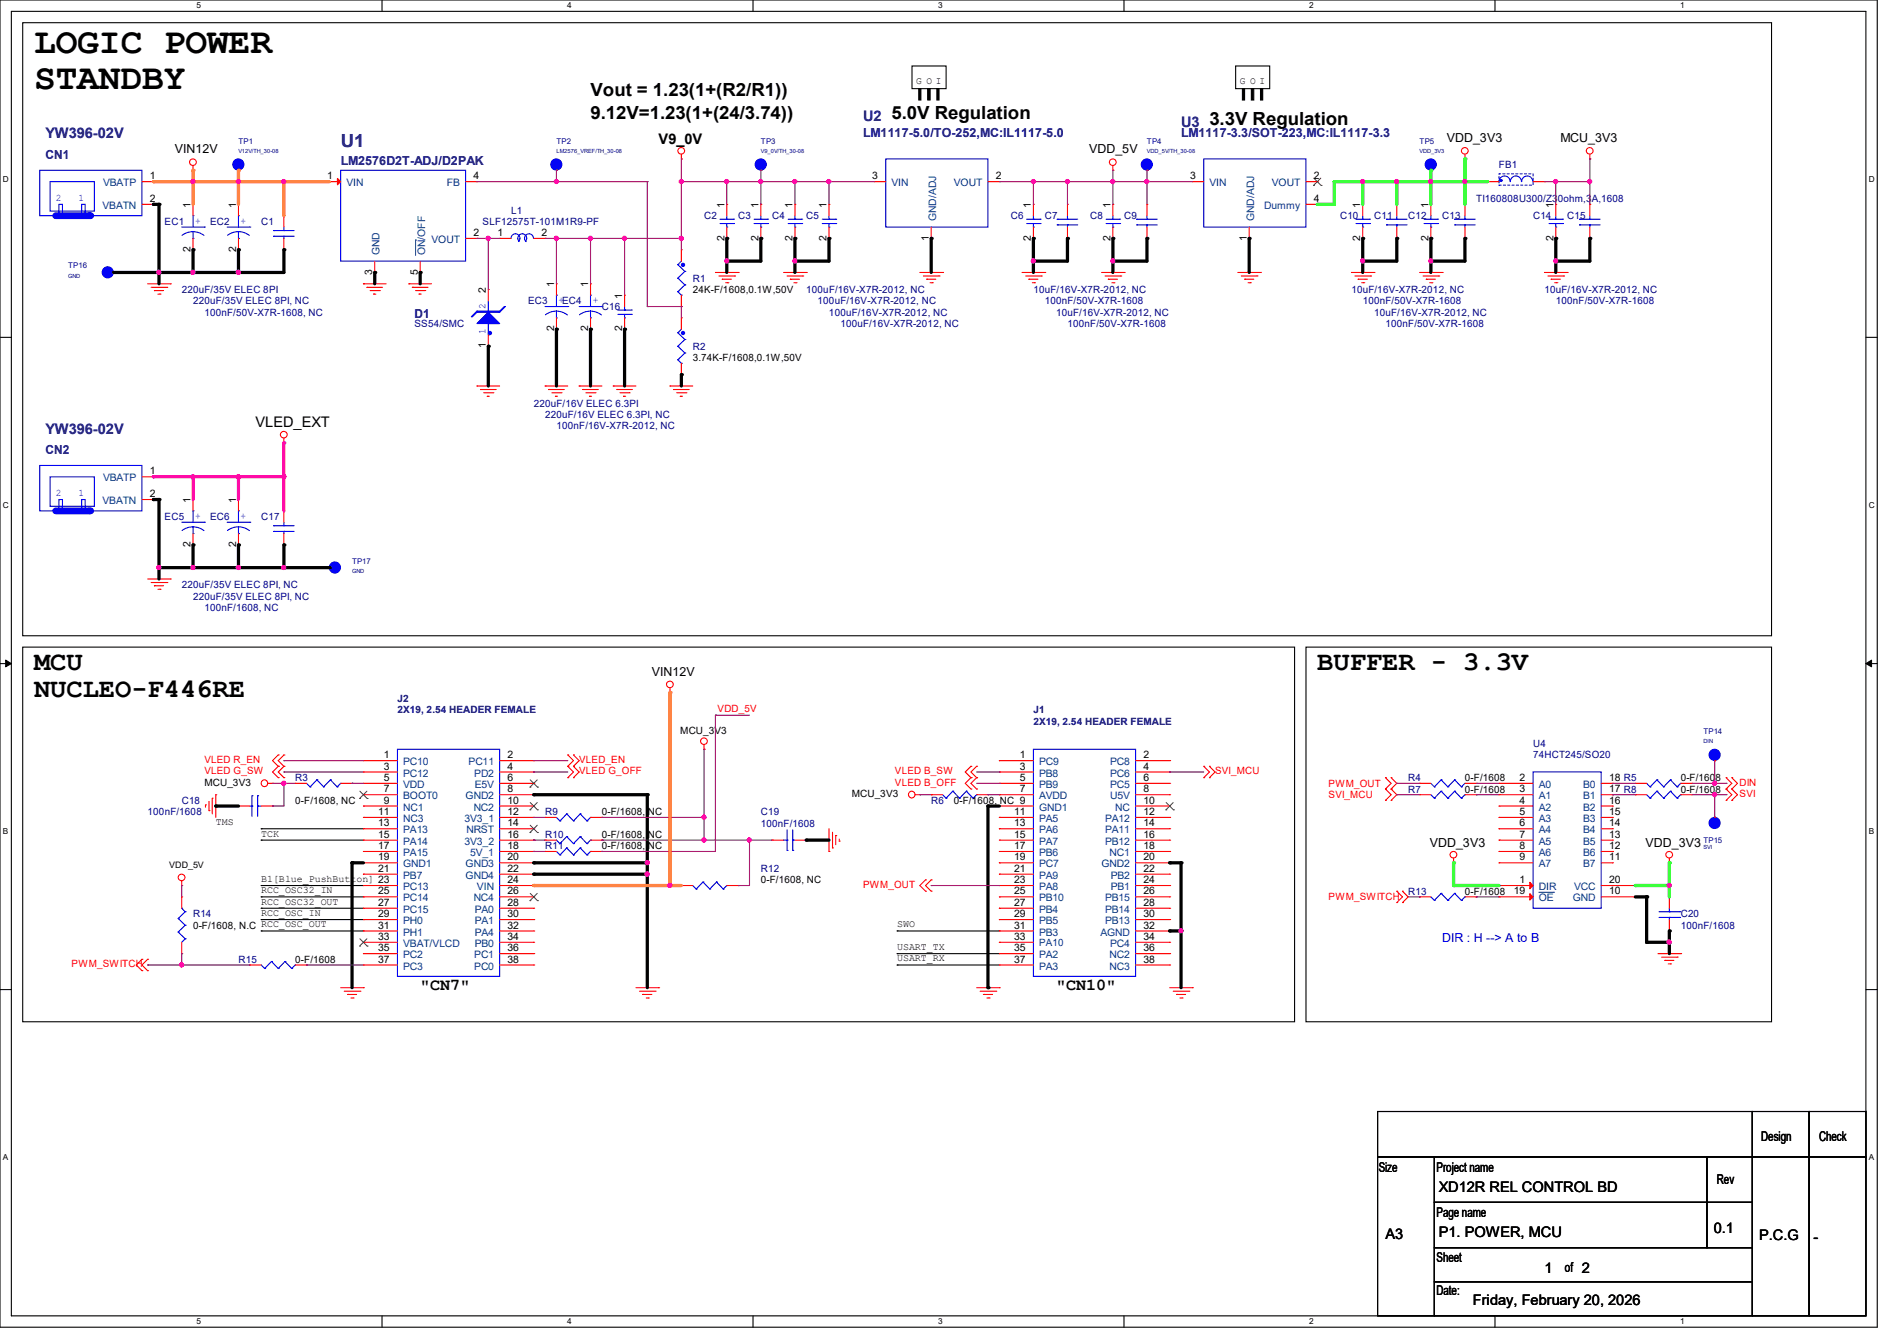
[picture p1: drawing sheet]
<svg xmlns="http://www.w3.org/2000/svg" width="297mm" height="210mm" viewBox="0 0 297 210" stroke-linecap="round" stroke-linejoin="round" font-family="sans-serif">
<defs><g id="words">
<g font-size="5.7">
<text x="5.3" y="8.3">LOGIC POWER</text>
<text x="5.3" y="13.9">STANDBY</text>
</g>
<g font-size="4.2">
<text x="5.3" y="104.9">MCU</text>
<text x="206.2" y="104.9">BUFFER - 3.3V</text>
<text x="5.3" y="109.1">NUCLEO-F446RE</text>
</g>
<g font-size="2.8">
<text x="92.5" y="15.1">Vout = 1.23(1+(R2/R1))</text>
<text x="92.5" y="18.6">9.12V=1.23(1+(24/3.74))</text>
<text x="139.6" y="18.6">5.0V Regulation</text>
<text x="189.4" y="19.5">3.3V Regulation</text>
</g>
<text font-size="2.8" fill="#000080" x="53.3" y="23.1">U1</text>
<g font-size="2.6">
<text x="65.8" y="155.1">&quot;CN7&quot;</text>
<text x="165.4" y="155.1">&quot;CN10&quot;</text>
</g>
<g font-size="2.3" fill="#000080">
<text x="7.1" y="21.7">YW396-02V</text>
<text x="135.1" y="19">U2</text>
<text x="184.9" y="19.9">U3</text>
<text x="7.1" y="67.9">YW396-02V</text>
</g>
<g font-size="2.3">
<text x="103.1" y="22.6">V9_0V</text>
<text x="40" y="66.8">VLED_EXT</text>
<text x="225.3" y="186.6">XD12R REL CONTROL BD</text>
<text x="216.9" y="194.1">A3</text>
<text x="225.3" y="193.8">P1. POWER, MCU</text>
<text x="268.3" y="193">0.1</text>
<text x="275.4" y="194.3">P.C.G</text>
<text x="283.9" y="194.4">-</text>
<text x="241.8" y="199.4">1</text>
<text x="230.6" y="204.4">Friday, February 20, 2026</text>
</g>
<g font-size="2.1">
<text x="275.8" y="178.7">Design</text>
<text x="284.8" y="178.7">Check</text>
<text x="215.9" y="183.5">Size</text>
<text x="224.9" y="183.5">Project name</text>
<text x="268.8" y="185.4">Rev</text>
<text x="224.9" y="190.6">Page name</text>
<text x="224.9" y="197.7">Sheet</text>
<text x="224.9" y="202.9">Date:</text>
<text x="245" y="199.1">of 2</text>
</g>
<g font-size="1.9" fill="#000080">
<text x="135.1" y="21.4">LM1117-5.0/TO-252,MC:IL1117-5.0</text>
<text x="184.9" y="21.4">LM1117-3.3/SOT-223,MC:IL1117-3.3</text>
<text x="7.1" y="24.9">CN1</text>
<text x="53.3" y="25.8">LM2576D2T-ADJ/D2PAK</text>
<text x="64.9" y="49.8">D1</text>
<text x="7.1" y="71.2">CN2</text>
</g>
<g font-size="1.9">
<text x="226.5" y="22.2">VDD_3V3</text>
<text x="244.3" y="22.2">MCU_3V3</text>
<text x="27.4" y="24">VIN12V</text>
<text x="170.5" y="24">VDD_5V</text>
<text x="102.1" y="105.8">VIN12V</text>
<text x="223.9" y="132.6">VDD_3V3</text>
<text x="257.6" y="132.6">VDD_3V3</text>
</g>
<text font-size="1.9" fill="#00f" x="225.8" y="147.6">DIR : H --&gt; A to B</text>
<g font-size="1.6">
<text x="143.5" y="13.1">G O I</text>
<text x="194.1" y="13.1">G O I</text>
<text x="23.5" y="28.1">1</text>
<text x="51.2" y="28.1">1</text>
<text x="74.1" y="28.1">4</text>
<text x="136.6" y="28.1">3</text>
<text x="155.9" y="28.1">2</text>
<text x="186.3" y="28.1">3</text>
<text x="205.7" y="28.1">2</text>
<text x="23.5" y="31.6">2</text>
<text x="29.8" y="32.6" transform="rotate(-90 29.8 32.6)">1</text>
<text x="37" y="32.6" transform="rotate(-90 37 32.6)">1</text>
<text x="113.4" y="32.6" transform="rotate(-90 113.4 32.6)">1</text>
<text x="118.7" y="32.6" transform="rotate(-90 118.7 32.6)">1</text>
<text x="124.1" y="32.6" transform="rotate(-90 124.1 32.6)">1</text>
<text x="129.4" y="32.6" transform="rotate(-90 129.4 32.6)">1</text>
<text x="161.4" y="32.6" transform="rotate(-90 161.4 32.6)">1</text>
<text x="173.9" y="32.6" transform="rotate(-90 173.9 32.6)">1</text>
<text x="205.7" y="31.6">4</text>
<text x="213" y="32.6" transform="rotate(-90 213 32.6)">1</text>
<text x="223.7" y="32.6" transform="rotate(-90 223.7 32.6)">1</text>
<text x="243.2" y="32.6" transform="rotate(-90 243.2 32.6)">1</text>
<text x="29.8" y="39.5" transform="rotate(-90 29.8 39.5)">2</text>
<text x="37" y="39.5" transform="rotate(-90 37 39.5)">2</text>
<text x="74.1" y="37">2</text>
<text x="77.9" y="37">1</text>
<text x="84.8" y="37">2</text>
<text x="113.4" y="37.7" transform="rotate(-90 113.4 37.7)">2</text>
<text x="118.7" y="37.7" transform="rotate(-90 118.7 37.7)">2</text>
<text x="124.1" y="37.7" transform="rotate(-90 124.1 37.7)">2</text>
<text x="129.4" y="37.7" transform="rotate(-90 129.4 37.7)">2</text>
<text x="145.4" y="37.7" transform="rotate(-90 145.4 37.7)">1</text>
<text x="161.4" y="37.7" transform="rotate(-90 161.4 37.7)">2</text>
<text x="173.9" y="37.7" transform="rotate(-90 173.9 37.7)">2</text>
<text x="195.2" y="37.7" transform="rotate(-90 195.2 37.7)">1</text>
<text x="213" y="37.7" transform="rotate(-90 213 37.7)">2</text>
<text x="223.7" y="37.7" transform="rotate(-90 223.7 37.7)">2</text>
<text x="243.2" y="37.7" transform="rotate(-90 243.2 37.7)">2</text>
<text x="58.3" y="43" transform="rotate(-90 58.3 43)">3</text>
<text x="65.4" y="43" transform="rotate(-90 65.4 43)">5</text>
<text x="76.1" y="45.9" transform="rotate(-90 76.1 45.9)">2</text>
<text x="86.7" y="45" transform="rotate(-90 86.7 45)">1</text>
<text x="92.1" y="45" transform="rotate(-90 92.1 45)">1</text>
<text x="97.4" y="46.8" transform="rotate(-90 97.4 46.8)">1</text>
<text x="108.5" y="45.9">24K-F/1608,0.1W,50V</text>
<text x="86.7" y="51.9" transform="rotate(-90 86.7 51.9)">2</text>
<text x="92.1" y="51.9" transform="rotate(-90 92.1 51.9)">2</text>
<text x="97.4" y="51.9" transform="rotate(-90 97.4 51.9)">2</text>
<text x="76.1" y="54.6" transform="rotate(-90 76.1 54.6)">1</text>
<text x="108.5" y="56.6">3.74K-F/1608,0.1W,50V</text>
<text x="23.5" y="74.3">1</text>
<text x="23.5" y="77.9">2</text>
<text x="29.8" y="78.8" transform="rotate(-90 29.8 78.8)">1</text>
<text x="37" y="78.8" transform="rotate(-90 37 78.8)">1</text>
<text x="29.8" y="85.7" transform="rotate(-90 29.8 85.7)">2</text>
<text x="37" y="85.7" transform="rotate(-90 37 85.7)">2</text>
<text x="60.1" y="118.7">1</text>
<text x="79.5" y="118.7">2</text>
<text x="106.5" y="114.9">MCU_3V3</text>
<text x="159.7" y="118.7">1</text>
<text x="179" y="118.7">2</text>
<text x="32" y="123.1">MCU_3V3</text>
<text x="46.2" y="125.9">0-F/1608, NC</text>
<text x="60.1" y="120.5">3</text>
<text x="60.1" y="122.3">5</text>
<text x="60.1" y="124.1">7</text>
<text x="60.1" y="125.9">9</text>
<text x="79.5" y="120.5">4</text>
<text x="79.5" y="122.3">6</text>
<text x="79.5" y="124.1">8</text>
<text x="79.5" y="125.9">10</text>
<text x="133.3" y="124.8">MCU_3V3</text>
<text x="149.4" y="125.9">0-F/1608, NC 9</text>
<text x="159.7" y="120.5">3</text>
<text x="159.7" y="122.3">5</text>
<text x="159.7" y="124.1">7</text>
<text x="179" y="120.5">4</text>
<text x="179" y="122.3">6</text>
<text x="179" y="124.1">8</text>
<text x="179" y="125.9">10</text>
<text x="229.4" y="122.3">0-F/1608</text>
<text x="229.4" y="124.1">0-F/1608</text>
<text x="237.9" y="122.3">2</text>
<text x="237.9" y="124.1">3</text>
<text x="237.9" y="125.9">4</text>
<text x="251.9" y="122.3">18 R5</text>
<text x="251.9" y="124.1">17 R8</text>
<text x="251.9" y="125.9">16</text>
<text x="263.1" y="124.1">0-F/1608</text>
<text x="263.1" y="122.3">0-F/1608</text>
<text x="33.8" y="129.2">TMS</text>
<text x="40.9" y="131">TCK</text>
<text x="59.2" y="127.6">11</text>
<text x="59.2" y="129.4">13</text>
<text x="59.2" y="131.2">15</text>
<text x="79.5" y="127.6">12</text>
<text x="79.5" y="129.4">14</text>
<text x="79.5" y="131.2">16</text>
<text x="94.2" y="127.7">0-F/1608, NC</text>
<text x="94.2" y="131.2">0-F/1608, NC</text>
<text x="158.8" y="127.6">11</text>
<text x="158.8" y="129.4">13</text>
<text x="158.8" y="131.2">15</text>
<text x="179" y="127.6">12</text>
<text x="179" y="129.4">14</text>
<text x="179" y="131.2">16</text>
<text x="237.9" y="127.6">5</text>
<text x="237.9" y="129.4">6</text>
<text x="237.9" y="131.2">7</text>
<text x="251.9" y="127.6">15</text>
<text x="251.9" y="129.4">14</text>
<text x="251.9" y="131.2">13</text>
<text x="59.2" y="133">17</text>
<text x="59.2" y="134.7">19</text>
<text x="59.2" y="136.5">21</text>
<text x="79.5" y="133">18</text>
<text x="79.5" y="134.7">20</text>
<text x="79.5" y="136.5">22</text>
<text x="94.2" y="133">0-F/1608, NC</text>
<text x="158.8" y="133">17</text>
<text x="158.8" y="134.7">19</text>
<text x="158.8" y="136.5">21</text>
<text x="179" y="133">18</text>
<text x="179" y="134.7">20</text>
<text x="179" y="136.5">22</text>
<text x="237.9" y="133">8</text>
<text x="237.9" y="134.7">9</text>
<text x="251.9" y="133">12</text>
<text x="251.9" y="134.7">11</text>
<text x="40.9" y="138.1">B1[Blue_PushButton] 23</text>
<text x="40.9" y="143.5">RCC_OSC_IN</text>
<text x="40.9" y="139.9">RCC_OSC32_IN</text>
<text x="40.9" y="141.7">RCC_OSC32_OUT</text>
<text x="59.2" y="140.1">25</text>
<text x="59.2" y="141.9">27</text>
<text x="59.2" y="143.6">29</text>
<text x="79.5" y="138.3">24</text>
<text x="79.5" y="140.1">26</text>
<text x="79.5" y="141.9">28</text>
<text x="79.5" y="143.6">30</text>
<text x="119.1" y="138.3">0-F/1608, NC</text>
<text x="158.8" y="138.3">23</text>
<text x="158.8" y="140.1">25</text>
<text x="158.8" y="141.9">27</text>
<text x="158.8" y="143.6">29</text>
<text x="179" y="138.3">24</text>
<text x="179" y="140.1">26</text>
<text x="179" y="141.9">28</text>
<text x="179" y="143.6">30</text>
<text x="229.4" y="140.1">0-F/1608</text>
<text x="237" y="140.1">19</text>
<text x="237.9" y="138.3">1</text>
<text x="251.9" y="138.3">20</text>
<text x="251.9" y="140.1">10</text>
<text x="30.2" y="145.5">0-F/1608, N.C RCC_OSC_OUT</text>
<text x="59.2" y="145.4">31</text>
<text x="59.2" y="147.2">33</text>
<text x="59.2" y="149">35</text>
<text x="79.5" y="145.4">32</text>
<text x="79.5" y="147.2">34</text>
<text x="79.5" y="149">36</text>
<text x="140.5" y="148.8">USART_TX</text>
<text x="140.5" y="145.2">SWO</text>
<text x="158.8" y="145.4">31</text>
<text x="158.8" y="147.2">33</text>
<text x="158.8" y="149">35</text>
<text x="179" y="145.4">32</text>
<text x="179" y="147.2">34</text>
<text x="179" y="149">36</text>
<text x="46.2" y="150.8">0-F/1608</text>
<text x="59.2" y="150.8">37</text>
<text x="79.5" y="150.8">38</text>
<text x="140.5" y="150.6">USART_RX</text>
<text x="158.8" y="150.8">37</text>
<text x="179" y="150.8">38</text>
</g>
<g font-size="1.6" fill="#004080">
<text x="16.1" y="29.2">VBATP</text>
<text x="54.2" y="29.2">VIN</text>
<text x="70" y="29.2">FB</text>
<text x="139.6" y="29.2">VIN</text>
<text x="149.3" y="29.2">VOUT</text>
<text x="189.4" y="29.2">VIN</text>
<text x="199.1" y="29.2">VOUT</text>
<text x="16" y="32.7">VBATN</text>
<text x="146.6" y="34.7" transform="rotate(-90 146.6 34.7)">GND/ADJ</text>
<text x="196.3" y="34.7" transform="rotate(-90 196.3 34.7)">GND/ADJ</text>
<text x="197.9" y="32.7">Dummy</text>
<text x="59.4" y="40" transform="rotate(-90 59.4 40)">GND</text>
<text x="66.5" y="40" transform="rotate(-90 66.5 40)">ON/OFF</text>
<text x="67.6" y="38.1">VOUT</text>
<text x="16.1" y="75.4">VBATP</text>
<text x="16" y="79">VBATN</text>
<text x="63.1" y="119.8">PC10</text>
<text x="73.4" y="119.8">PC11</text>
<text x="162.7" y="119.8">PC9</text>
<text x="173.8" y="119.8">PC8</text>
<text x="63.1" y="121.6">PC12</text>
<text x="63.1" y="123.4">VDD</text>
<text x="63.1" y="125.2">BOOT0</text>
<text x="72.9" y="125.2">GND2</text>
<text x="74.3" y="121.6">PD2</text>
<text x="74.3" y="123.4">E5V</text>
<text x="162.7" y="121.6">PB8</text>
<text x="162.7" y="123.4">PB9</text>
<text x="162.7" y="125.2">AVDD</text>
<text x="173.8" y="121.6">PC6</text>
<text x="173.8" y="123.4">PC5</text>
<text x="173.8" y="125.2">U5V</text>
<text x="240.9" y="123.4">A0</text>
<text x="240.9" y="125.2">A1</text>
<text x="247.9" y="123.4">B0</text>
<text x="247.9" y="125.2">B1</text>
<text x="63.1" y="127">NC1</text>
<text x="63.1" y="128.7">NC3</text>
<text x="63.1" y="130.5">PA13</text>
<text x="72.7" y="128.7">3V3_1</text>
<text x="73" y="130.5">NRST</text>
<text x="74.2" y="127">NC2</text>
<text x="162.7" y="127">GND1</text>
<text x="162.7" y="128.7">PA5</text>
<text x="162.7" y="130.5">PA6</text>
<text x="173" y="128.7">PA12</text>
<text x="173" y="130.5">PA11</text>
<text x="174.6" y="127">NC</text>
<text x="240.9" y="127">A2</text>
<text x="240.9" y="128.7">A3</text>
<text x="240.9" y="130.5">A4</text>
<text x="247.9" y="127">B2</text>
<text x="247.9" y="128.7">B3</text>
<text x="247.9" y="130.5">B4</text>
<text x="63.1" y="132.3">PA14</text>
<text x="63.1" y="134.1">PA15</text>
<text x="63.1" y="135.8">GND1</text>
<text x="63.1" y="137.6">PB7</text>
<text x="72.7" y="132.3">3V3_2</text>
<text x="72.9" y="135.8">GND3</text>
<text x="72.9" y="137.6">GND4</text>
<text x="73.6" y="134.1">5V_1</text>
<text x="162.7" y="132.3">PA7</text>
<text x="162.7" y="134.1">PB6</text>
<text x="162.7" y="135.8">PC7</text>
<text x="162.7" y="137.6">PA9</text>
<text x="172.5" y="135.8">GND2</text>
<text x="173" y="132.3">PB12</text>
<text x="173.7" y="134.1">NC1</text>
<text x="173.9" y="137.6">PB2</text>
<text x="240.9" y="132.3">A5</text>
<text x="240.9" y="134.1">A6</text>
<text x="240.9" y="135.8">A7</text>
<text x="247.9" y="132.3">B5</text>
<text x="247.9" y="134.1">B6</text>
<text x="247.9" y="135.8">B7</text>
<text x="63.1" y="139.4">PC13</text>
<text x="63.1" y="141.2">PC14</text>
<text x="63.1" y="143">PC15</text>
<text x="74.2" y="141.2">NC4</text>
<text x="74.3" y="143">PA0</text>
<text x="74.7" y="139.4">VIN</text>
<text x="162.7" y="139.4">PA8</text>
<text x="162.7" y="141.2">PB10</text>
<text x="162.7" y="143">PB4</text>
<text x="173" y="141.2">PB15</text>
<text x="173" y="143">PB14</text>
<text x="173.9" y="139.4">PB1</text>
<text x="240.9" y="141.2">OE</text>
<text x="240.9" y="139.4">DIR</text>
<text x="246.2" y="141.2">GND</text>
<text x="246.5" y="139.4">VCC</text>
<text x="63.1" y="144.7">PH0</text>
<text x="63.1" y="146.5">PH1</text>
<text x="63.1" y="148.3">VBAT/VLCD</text>
<text x="74.3" y="144.7">PA1</text>
<text x="74.3" y="146.5">PA4</text>
<text x="74.3" y="148.3">PB0</text>
<text x="162.7" y="144.7">PB5</text>
<text x="162.7" y="146.5">PB3</text>
<text x="162.7" y="148.1">PA10</text>
<text x="172.3" y="146.5">AGND</text>
<text x="173" y="144.7">PB13</text>
<text x="173.8" y="148.3">PC4</text>
<text x="63.1" y="150.1">PC2</text>
<text x="63.1" y="151.9">PC3</text>
<text x="74.3" y="150.1">PC1</text>
<text x="74.3" y="151.9">PC0</text>
<text x="162.7" y="150.1">PA2</text>
<text x="162.7" y="151.9">PA3</text>
<text x="173.7" y="150.1">NC2</text>
<text x="173.7" y="151.9">NC3</text>
</g>
<g font-size="1.6" fill="#000080">
<text x="234.7" y="26.3">FB1</text>
<text x="25.8" y="35.2">EC1</text>
<text x="32.9" y="35.2">EC2</text>
<text x="40.9" y="35.2">C1</text>
<text x="75.6" y="35.2">SLF12575T-101M1R9-PF</text>
<text x="80" y="33.4">L1</text>
<text x="110.2" y="34.3">C2</text>
<text x="115.6" y="34.3">C3</text>
<text x="120.9" y="34.3">C4</text>
<text x="126.2" y="34.3">C5</text>
<text x="158.2" y="34.3">C6</text>
<text x="163.6" y="34.3">C7</text>
<text x="170.7" y="34.3">C8</text>
<text x="176" y="34.3">C9</text>
<text x="209.8" y="34.3">C10</text>
<text x="215.1" y="34.3">C11</text>
<text x="220.5" y="34.3">C12</text>
<text x="225.8" y="34.3">C13</text>
<text x="231.1" y="31.7">TI160808U300/Z30ohm,3A,1608</text>
<text x="240" y="34.3">C14</text>
<text x="245.4" y="34.3">C15</text>
<text x="28.4" y="45.9">220uF/35V ELEC 8PI</text>
<text x="30.2" y="47.7">220uF/35V ELEC 8PI, NC</text>
<text x="82.7" y="47.7">EC3</text>
<text x="108.5" y="44.1">R1</text>
<text x="126.2" y="45.9">100uF/16V-X7R-2012, NC</text>
<text x="128" y="47.7">100uF/16V-X7R-2012, NC</text>
<text x="161.8" y="45.9">10uF/16V-X7R-2012, NC</text>
<text x="163.6" y="47.7">100nF/50V-X7R-1608</text>
<text x="211.6" y="45.9">10uF/16V-X7R-2012, NC</text>
<text x="213.4" y="47.7">100nF/50V-X7R-1608</text>
<text x="241.8" y="45.9">10uF/16V-X7R-2012, NC</text>
<text x="243.6" y="47.7">100nF/50V-X7R-1608</text>
<text x="32" y="49.4">100nF/50V-X7R-1608, NC</text>
<text x="64.9" y="51.2">SS54/SMC</text>
<text x="94.2" y="48.6">C16</text>
<text x="129.8" y="49.4">100uF/16V-X7R-2012, NC</text>
<text x="131.6" y="51.2">100uF/16V-X7R-2012, NC</text>
<text x="165.4" y="49.4">10uF/16V-X7R-2012, NC</text>
<text x="167.1" y="51.2">100nF/50V-X7R-1608</text>
<text x="215.1" y="49.4">10uF/16V-X7R-2012, NC</text>
<text x="216.9" y="51.2">100nF/50V-X7R-1608</text>
<text x="108.5" y="54.8">R2</text>
<text x="83.6" y="63.7">220uF/16V ELEC 6.3PI</text>
<text x="85.3" y="65.4">220uF/16V ELEC 6.3PI, NC</text>
<text x="87.1" y="67.2">100nF/16V-X7R-2012, NC</text>
<text x="25.8" y="81.4">EC5</text>
<text x="32.9" y="81.4">EC6</text>
<text x="40.9" y="81.4">C17</text>
<text x="28.4" y="92.1">220uF/35V ELEC 8PI, NC</text>
<text x="30.2" y="93.9">220uF/35V ELEC 8PI, NC</text>
<text x="32" y="95.7">100nF/1608, NC</text>
<text x="62.2" y="111.7">2X19, 2.54 HEADER FEMALE</text>
<text x="62.2" y="109.9">J2</text>
<text x="161.8" y="111.7">J1</text>
<text x="161.8" y="113.5">2X19, 2.54 HEADER FEMALE</text>
<text x="240" y="117">U4</text>
<text x="240" y="118.8">74HCT245/SO20</text>
<text x="28.4" y="125.9">C18</text>
<text x="46.2" y="122.3">R3</text>
<text x="145.8" y="125.9">R6</text>
<text x="220.5" y="122.3">R4</text>
<text x="220.5" y="124.1">R7</text>
<text x="23.1" y="127.7">100nF/1608</text>
<text x="85.3" y="127.7">R9</text>
<text x="85.3" y="131.2">R10</text>
<text x="119.1" y="127.7">C19</text>
<text x="119.1" y="129.5">100nF/1608</text>
<text x="85.3" y="133">R11</text>
<text x="119.1" y="136.6">R12</text>
<text x="30.2" y="143.7">R14</text>
<text x="220.5" y="140.1">R13</text>
<text x="263.1" y="143.7">C20</text>
<text x="263.1" y="145.5">100nF/1608</text>
<text x="37.3" y="150.8">R15</text>
</g>
<g font-size="1.6" fill="#00f">
<text x="8.7" y="31.5">2</text>
<text x="12.3" y="31.5">1</text>
<text x="30.6" y="35">+</text>
<text x="37.7" y="35">+</text>
<text x="87.5" y="47.5">+EC4</text>
<text x="92.8" y="47.5">+</text>
<text x="76" y="52.3" transform="rotate(-90 76 52.3)">1</text>
<text x="76" y="48.3" transform="rotate(-90 76 48.3)">2</text>
<text x="8.7" y="77.7">2</text>
<text x="12.3" y="77.7">1</text>
<text x="30.6" y="81.2">+</text>
<text x="37.7" y="81.2">+</text>
</g>
<g font-size="1.6" fill="#f00">
<text x="112.4" y="111.5">VDD_5V</text>
<text x="32" y="119.5">VLED R_EN</text>
<text x="90.7" y="119.5">VLED_EN</text>
<text x="32" y="121.3">VLED G_SW</text>
<text x="90.7" y="121.3">VLED G_OFF</text>
<text x="140.1" y="121.3">VLED B_SW</text>
<text x="140.1" y="123.1">VLED B_OFF</text>
<text x="190.2" y="121.3">SVI_MCU</text>
<text x="208" y="123.2">PWM_OUT</text>
<text x="208" y="125">SVI_MCU</text>
<text x="272.4" y="123.1">DIN</text>
<text x="272.4" y="124.8">SVI</text>
<text x="135.1" y="139.1">PWM_OUT</text>
<text x="208" y="141">PWM_SWITCH</text>
<text x="11.2" y="151.5">PWM_SWITCH</text>
</g>
<text font-size="1.4" x="26.5" y="135.9">VDD_5V</text>
<g font-size="1.3">
<text x="30.8" y="1.3">5</text>
<text x="88.8" y="1.3">4</text>
<text x="146.9" y="1.3">3</text>
<text x="205" y="1.3">2</text>
<text x="263.1" y="1.3">1</text>
<text x=".5" y="28.4">D</text>
<text x="292.6" y="28.4">D</text>
<text x=".5" y="79.5">C</text>
<text x="292.6" y="79.5">C</text>
<text x=".5" y="130.6">B</text>
<text x="292.6" y="130.6">B</text>
<text x=".5" y="181.7">A</text>
<text x="292.6" y="181.7">A</text>
<text x="30.8" y="207.4">5</text>
<text x="88.8" y="207.4">4</text>
<text x="146.9" y="207.4">3</text>
<text x="205" y="207.4">2</text>
<text x="263.1" y="207.4">1</text>
</g>
<g font-size="1.2" fill="#000080">
<text x="37.3" y="22.5">TP1</text>
<text x="87.1" y="22.5">TP2</text>
<text x="119.1" y="22.5">TP3</text>
<text x="179.6" y="22.5">TP4</text>
<text x="222.2" y="22.5">TP5</text>
<text x="10.7" y="42">TP16</text>
<text x="55.1" y="88.3">TP17</text>
<text x="266.7" y="114.9">TP14</text>
<text x="266.7" y="132">TP15</text>
</g>
<g font-size=".9" fill="#000080">
<text x="37.3" y="23.9">V12V/TH_30-08</text>
<text x="87.1" y="23.9">LM2576_VREF/TH_30-08</text>
<text x="119.1" y="23.9">V9_0V/TH_30-08</text>
<text x="179.6" y="23.9">VDD_5V/TH_30-08</text>
<text x="222.2" y="23.9">VDD_3V3</text>
<text x="10.7" y="43.5">GND</text>
<text x="55.1" y="89.7">GND</text>
<text x="266.7" y="116.4">DIN</text>
<text x="266.7" y="132.9">SVI</text>
</g>
</g></defs>
<path d="M0 0h293.9v207.9h-293.9zM1.8 1.8h290.3v204.3h-290.3z" fill="none" stroke="#000" stroke-width=".17"/>
<g fill="#fff">
<path d="M30.8 .2h.7v1.4h-.7z"/>
<path d="M30.8 206.2h.7v1.4h-.7z"/>
</g>
<path d="M59.8 0v1.8M59.8 206.1v1.8" fill="none" stroke="#000" stroke-width=".17"/>
<g fill="#fff">
<path d="M88.8 .2h.7v1.4h-.7z"/>
<path d="M88.8 206.2h.7v1.4h-.7z"/>
</g>
<path d="M117.9 0v1.8M117.9 206.1v1.8" fill="none" stroke="#000" stroke-width=".17"/>
<g fill="#fff">
<path d="M146.9 .2h.7v1.4h-.7z"/>
<path d="M146.9 206.2h.7v1.4h-.7z"/>
</g>
<path d="M176 0v1.8M176 206.1v1.8" fill="none" stroke="#000" stroke-width=".17"/>
<g fill="#fff">
<path d="M205 .2h.7v1.4h-.7z"/>
<path d="M205 206.2h.7v1.4h-.7z"/>
</g>
<path d="M234.1 0v1.8M234.1 206.1v1.8" fill="none" stroke="#000" stroke-width=".17"/>
<g fill="#fff">
<path d="M263.1 .2h.6v1.4h-.6z"/>
<path d="M263.1 206.2h.6v1.4h-.6z"/>
<path d="M.5 27.3h.9v1.4h-.9z"/>
<path d="M292.6 27.3h.9v1.4h-.9z"/>
<path d="M.5 78.4h.9v1.4h-.9z"/>
<path d="M292.6 78.4h.9v1.4h-.9z"/>
</g>
<path d="M0 52.8h1.8M292.1 52.8h1.8" fill="none" stroke="#000" stroke-width=".17"/>
<g fill="#fff">
<path d="M.5 129.5h.8v1.4h-.8z"/>
<path d="M292.6 129.5h.8v1.4h-.8z"/>
</g>
<path d="M0 103.9h1.8M292.1 103.9h1.8" fill="none" stroke="#000" stroke-width=".17"/>
<path d="M.9 103.4l.9 .5-.9 .5zM292.1 103.9l.9-.5v1z" fill="#000" stroke="#000" stroke-width=".16"/>
<g fill="#fff">
<path d="M.5 180.5h.8v1.4h-.8z"/>
<path d="M292.6 180.5h.8v1.4h-.8z"/>
</g>
<g fill="none" stroke="#000" stroke-width=".17">
<path d="M3.6 3.6h273.8v96h-273.8zM142.8 10.3h5.3v3.6h-5.3zM193.5 10.3h5.3v3.6h-5.3zM3.6 101.3h199.1v58.7h-199.1zM204.5 101.3h72.9v58.7h-72.9zM40.9 129.8h.1M40.9 131.6h.1M40.9 138.7h.1M40.9 129.8h16M40.9 131.6h16M40.9 138.7h16M0 155h1.8"/>
<path d="M40.9 140.5h.1M40.9 142.2h.1M40.9 144h.1M40.9 145.8h.1M40.9 140.5h16M40.9 142.2h16M40.9 144h16M40.9 145.8h16M140.5 145.8h.1M140.5 149.4h.1M140.5 151.1h.1M140.5 145.8h16"/>
<path d="M140.5 149.4h16M140.5 151.1h16M292.1 155h1.8M215.7 174.1h58.7v7.1h-58.7zM274.4 174.1h8.9v7.1h-8.9zM283.3 174.1h8.8v7.1h-8.8zM215.7 181.2h8.9v24.9h-8.9zM224.6 181.2h42.7v7.1h-42.7zM224.6 188.3h42.7v7.1h-42.7zM224.6 195.4h49.8v5.3h-49.8zM267.3 181.2h7.1v7.1h-7.1zM267.3 188.3h7.1v7.1h-7.1z"/>
<path d="M274.4 181.2h8.9v24.9h-8.9zM283.3 181.2h8.8v24.9h-8.8zM224.6 200.7h49.8v5.4h-49.8z"/>
</g>
<g fill="#000" stroke="#000" stroke-width=".17">
<path d="M143.8 13.9h.4v1.8h-.4z" fill-rule="evenodd"/>
<path d="M145.2 13.9h.4v1.8h-.4z" fill-rule="evenodd"/>
<path d="M146.7 13.9h.3v1.8h-.3z" fill-rule="evenodd"/>
<path d="M194.5 13.9h.4v1.8h-.4z" fill-rule="evenodd"/>
<path d="M195.9 13.9h.4v1.8h-.4z" fill-rule="evenodd"/>
<path d="M197.4 13.9h.3v1.8h-.3z" fill-rule="evenodd"/>
</g>
<g fill="none" stroke="#f00" stroke-width=".17">
<path d="M30.2 26.7h.1M30.2 26v.7M44.5 33.8h.1M44.5 39.1h.1M44.5 33.8v1.8M44.5 37.3v1.8M51.6 28.4h.1M51.6 28.4h1.7M72.9 28.4h1.8M72.9 37.3h1.8M74.7 28.4h.1M74.7 37.3h.1"/>
<path d="M106.7 24.9h.1M106.7 24.2v.7M119.1 32h.1M119.1 37.3h.1M119.1 32v1.8M119.1 35.6v1.7M124.5 32h.1M124.5 37.3h.1M124.5 32v1.8M124.5 35.6v1.7M174.2 26.7h.1M174.2 26v.7"/>
<path d="M213.4 32h.1M213.4 37.3h.1M213.4 32v1.8M213.4 35.6v1.7M229.4 24.9h.1M229.4 24.2v.7M248.9 24.9h.1M248.9 24.2v.7M23.1 44.4h3.6M23.7 45h2.4M24.2 45.5h.1M24.2 45.5h1.4"/>
<path d="M24.7 46.1h.4M25.1 46.1h.1M26.1 45h.1M26.7 44.4h.1M56.9 44.4h.1M56.9 44.4h3.6M57.4 45h.1M57.4 45h2.5M58 45.5h1.4M58.5 46.1h.1M58.5 46.1h.3M58.7 42.7h.1"/>
<path d="M58.7 40.9v1.8M59.4 45.5h.1M64 44.4h.1M64 44.4h3.6M64.6 45h.1M64.6 45h2.4M65.1 45.5h1.4M65.6 46.1h.1M65.6 46.1h.4M65.8 42.7h.1M65.8 40.9v1.8M66.5 45.5h.1"/>
<path d="M76.5 54.2h.1M76.5 45.3h.1M76.5 45.3v1.8M76.5 52.5v1.7M112 42.7h3.6M112.6 43.2h2.4M113.1 43.7h.1M113.1 43.7h1.4M113.6 44.3h.4M114 44.3h.1M115 43.2h.1M115.6 42.7h.1"/>
<path d="M122.7 42.7h3.5M123.2 43.2h2.5M123.7 43.7h.1M123.7 43.7h1.5M124.3 44.3h.3M124.6 44.3h.1M125.7 43.2h.1M126.2 42.7h.1M144 42.7h3.6M144.6 43.2h2.4M145.1 43.7h.1M145.1 43.7h1.4"/>
<path d="M145.6 44.3h.4M146 44.3h.1M147 43.2h.1M147.6 42.7h.1M160 42.7h3.6M160.6 43.2h2.4M161.1 43.7h.1M161.1 43.7h1.4M161.6 44.3h.4M162 44.3h.1M163 43.2h.1M163.6 42.7h.1"/>
<path d="M172.5 42.7h3.5M173 43.2h2.5M173.5 43.7h.1M173.5 43.7h1.5M174.1 44.3h.3M174.4 44.3h.1M175.5 43.2h.1M176 42.7h.1M193.8 42.7h3.6M194.4 43.2h2.4M194.9 43.7h.1M194.9 43.7h1.4"/>
<path d="M195.4 44.3h.3M195.7 44.3h.1M196.8 43.2h.1M197.4 42.7h.1M211.6 42.7h3.5M212.1 43.2h2.5M212.6 43.7h.1M212.6 43.7h1.5M213.2 44.3h.3M213.5 44.3h.1M214.6 43.2h.1M215.1 42.7h.1"/>
<path d="M222.3 42.7h3.5M222.8 43.2h2.5M223.3 43.7h.1M223.3 43.7h1.4M223.9 44.3h.3M224.2 44.3h.1M225.3 43.2h.1M225.8 42.7h.1M241.8 42.7h3.6M242.4 43.2h2.4M242.9 43.7h.1M242.9 43.7h1.4"/>
<path d="M243.4 44.3h.4M243.8 44.3h.1M244.8 43.2h.1M245.4 42.7h.1M37.3 78.2h.1M37.3 78.2v1.8M44.5 69.3h.1M44.5 68.6v.7M74.7 60.5h.1M74.7 60.5h3.5M75.2 61h.1M75.2 61h2.5"/>
<path d="M75.7 61.5h1.5M76.3 62.1h.1M76.3 62.1h.3M77.2 61.5h.1M85.3 60.5h.1M85.3 60.5h3.6M85.9 61h.1M85.9 61h2.4M86.4 61.5h1.4M87 62.1h.1M87 62.1h.3M87.8 61.5h.1"/>
<path d="M90.7 60.5h.1M90.7 60.5h3.5M91.2 61h.1M91.2 61h2.5M91.7 61.5h1.5M92.3 62.1h.1M92.3 62.1h.3M93.2 61.5h.1M96 60.5h.1M96 60.5h3.6M96.6 61h.1M96.6 61h2.4"/>
<path d="M97.1 61.5h1.4M97.6 62.1h.1M97.6 62.1h.4M98.5 61.5h.1M104.9 60.5h.1M104.9 60.5h3.6M105.5 61h.1M105.5 61h2.4M106 61.5h1.4M106.5 62.1h.1M106.5 62.1h.3M107.4 61.5h.1"/>
<path d="M23.1 90.7h3.6M23.7 91.2h2.4M24.2 91.7h.1M24.2 91.7h1.4M24.7 92.3h.4M25.1 92.3h.1M26.1 91.2h.1M26.7 90.7h.1M37.3 85.3h.1M37.3 83.6v1.7M43.6 118.2h.1M43.6 118.2l-.9 .9 .9 .9"/>
<path d="M44.5 118.2h.1M44.5 118.2l-.9 .9 .9 .9M88.9 118.2h.1M88.9 118.2l.9 .9-.9 .9M89.8 118.2h.1M89.8 118.2l.9 .9-.9 .9M104.9 108.5h.1M104.9 107.7v.8M110.2 117.3h.1M110.2 116.6v.7M28.4 138.7h.1M28.4 138v.7"/>
<path d="M32.2 126.1h.1M32.2 126.1v.3M32.7 127h.1M32.7 125.5v1.5M33.2 125h.1M33.2 125v2.5M33.8 124.5h.1M33.8 124.5v3.5M42 122.7h.7M42.7 122.7h.1M43.6 120h.1M43.6 121.8h.1"/>
<path d="M43.6 120l-.9 .9 .9 .9M44.5 120h.1M44.5 121.8h.1M44.5 120l-.9 .9 .9 .9M85.3 133.4h.1M85.3 133.4h1.8M88.9 120h.1M88.9 121.8h.1M88.9 120l.9 .9-.9 .9M89.8 120h.1M89.8 121.8h.1M89.8 120l.9 .9-.9 .9"/>
<path d="M92.5 133.4h1.7M94.2 133.4h.1M129.8 133.4h.1M129.8 129.8v3.6M130.3 132.8h.1M130.3 130.3v2.5M130.9 130.9h.1M130.9 130.9v1.4M131.4 131.7h.1M131.4 131.4v.3M143.3 124.5h.7M144 124.5h.1"/>
<path d="M144.9 137.8h.1M144.9 139.6h.1M144.9 137.8l-.9 .9 .9 .9M145.8 137.8h.1M145.8 139.6h.1M145.8 137.8l-.9 .9 .9 .9M152 120h.1M152 121.8h.1M152 123.6h.1M152 120l-.9 .9 .9 .9M152 121.8l-.9 .9 .9 .9M152.9 120h.1"/>
<path d="M152.9 121.8h.1M152.9 123.6h.1M152.9 120l-.9 .9 .9 .9M152.9 121.8l-.9 .9 .9 .9M188.5 121.8h.1M188.5 120h.1M188.5 120l.9 .9-.9 .9M189.4 121.8h.1M189.4 120h.1M189.4 120l.8 .9-.8 .9M216.9 123.6h.1M216.9 121.8h.1"/>
<path d="M216.9 125.3h.1M216.9 121.8l.9 .9-.9 .9M216.9 123.6l.9 .9-.9 .8M217.8 121.8h.1M217.8 123.6h.1M217.8 125.3h.1M217.8 121.8l.9 .9-.9 .9M217.8 123.6l.9 .9-.9 .8M218.7 139.6h.1M218.7 139.6l.9 .9-.9 .9M219.6 139.6h.1M219.6 139.6l.9 .9-.9 .9"/>
<path d="M222.3 122.7h.1M222.3 122.7h1.7M227.6 135.1h.1M227.6 134.4v.7M229.4 122.7h1.7M231.1 122.7h.1M234.7 122.7h.1M234.7 124.5h.1M234.7 126.2h.1M234.7 128h.1M234.7 129.8h.1M234.7 131.6h.1"/>
<path d="M234.7 133.4h.1M234.7 135.1h.1M234.7 138.7h.1M234.7 124.5h5.3M234.7 122.7h5.3M234.7 126.2h5.3M234.7 128h5.3M234.7 129.8h5.3M234.7 131.6h5.3M234.7 133.4h5.3M234.7 135.1h5.3M234.7 138.7h5.3"/>
<path d="M250.7 124.5h1.8M250.7 122.7h1.8M250.7 126.2h1.8M250.7 128h1.8M250.7 129.8h1.8M250.7 131.6h1.8M250.7 133.4h1.8M250.7 135.1h1.8M250.7 138.7h5.3M252.5 122.7h.1M252.5 124.5h.1M252.5 126.2h.1"/>
<path d="M252.5 128h.1M252.5 129.8h.1M252.5 131.6h.1M252.5 133.4h.1M252.5 135.1h.1M256 138.7h.1M256 124.5h.1M256 124.5h1.8M261.4 135.1h.1M261.4 134.4v.7M263.1 124.5h1.8M264.9 124.5h.1"/>
<path d="M270.3 123.6h.1M270.3 121.8h.1M270.3 125.3h.1M270.3 121.8l.8 .9-.8 .9M270.3 123.6l.8 .9-.8 .8M271.1 123.6h.1M271.1 121.8h.1M271.1 125.3h.1M271.1 121.8l.9 .9-.9 .9M271.1 123.6l.9 .9-.9 .8M22.2 150.2h.1M22.2 152h.1"/>
<path d="M22.2 150.2l-.9 .9 .9 .9M23.1 150.2h.1M23.1 152h.1M23.1 150.2l-.9 .9 .9 .9M53.3 154.7h3.6M53.9 155.2h2.4M54.4 155.7h.1M54.4 155.7h1.4M54.9 156.3h.4M55.3 156.3h.1M56.3 155.2h.1M56.9 154.7h.1"/>
<path d="M99.6 154.7h3.5M100.1 155.2h2.5M100.6 155.7h.1M100.6 155.7h1.5M101.2 156.3h.3M101.5 156.3h.1M102.6 155.2h.1M103.1 154.7h.1M152.9 154.7h3.6M153.5 155.2h2.4M154 155.7h.1M154 155.7h1.4"/>
<path d="M154.5 156.3h.4M154.9 156.3h.1M155.9 155.2h.1M156.5 154.7h.1M183.1 154.7h3.6M183.7 155.2h2.4M184.2 155.7h.1M184.2 155.7h1.4M184.7 156.3h.4M185.1 156.3h.1M186.1 155.2h.1M186.7 154.7h.1"/>
<path d="M218.7 141.4h.1M219.6 141.4h.1M234.7 140.5h.1M234.7 140.5h5.3M250.7 140.5h5.3M256 140.5h.1M259.6 149.4h3.5M260.1 149.9h2.5M260.6 150.4h.1M260.6 150.4h1.5M261.2 151h.3M261.5 151h.1"/>
<path d="M262.6 149.9h.1M263.1 149.4h.1"/>
<circle cx="30.2" cy="25.4" r=".52"/>
<circle cx="106.7" cy="23.6" r=".52"/>
<circle cx="174.2" cy="25.4" r=".52"/>
<circle cx="229.4" cy="23.6" r=".52"/>
<circle cx="248.9" cy="23.6" r=".52"/>
<circle cx="44.4" cy="68.1" r=".52"/>
<circle cx="104.9" cy="107.2" r=".52"/>
<circle cx="110.2" cy="116.1" r=".52"/>
<circle cx="28.4" cy="137.4" r=".52"/>
<circle cx="41.4" cy="122.7" r=".52"/>
<circle cx="142.7" cy="124.4" r=".52"/>
<circle cx="227.6" cy="133.9" r=".52"/>
<circle cx="261.4" cy="133.9" r=".52"/>
</g>
<g fill="none" stroke="#00f" stroke-width=".17">
<path d="M42.8 37h.1M42.8 36.1h.1M42.8 37h3.3M42.8 36.1h3.3M44.5 36.1h.1M44.5 37h.1M44.5 35.6v.5M44.5 37v.3M53.3 26.7h19.6v14.2h-19.6zM118.1 35h2.1M118.1 34.3h2.1M119.1 35.6h.1"/>
<path d="M119.1 34.3h.1M119.1 33.8v.5M119.1 35v.6M120.2 35h.1M120.2 34.3h.1M123.4 35h2.1M123.4 34.3h2.1M124.5 35.6h.1M124.5 34.3h.1M124.5 33.8v.5M124.5 35v.6M125.5 35h.1"/>
<path d="M125.5 34.3h.1M212.3 35h2.1M212.3 34.3h2.1M213.4 35.6h.1M213.4 34.3h.1M213.4 33.8v.5M213.4 35v.6M214.4 35h.1M214.4 34.3h.1M76.5 52.5h.1M76.5 48.9h.1M76.5 47.1v1.8"/>
<path d="M78.2 50.7h-1.7v1.8M35.6 81.8h3.5M37.3 83.6h.1M37.3 82.5l1.1 .2 .6 .4M37.3 82.5l-.7 .1-1 .5M37.3 80h.1M37.3 80v1.8M37.3 82.5v1.1M39.1 81.8h.1M87.1 133.4l.6 .5M87.7 133.9h.1M88.7 132.8h.1"/>
<path d="M88.7 132.8l-1 1.1M88.7 132.8l1.1 1.1M89.8 133.9h.1M90.8 132.8h.1M90.8 132.8l-1 1.1M90.8 132.8l1.1 1.1M91.9 133.9h.1M92.5 133.4h.1M92.5 133.4l-.6 .5M224 122.7l.6 .5M224.6 123.2h.1M225.6 122.1h.1"/>
<path d="M225.6 122.1l-1 1.1M225.6 122.1l1.1 1.1M226.7 123.2h.1M227.8 122.1h.1M227.8 122.1l-1.1 1.1M227.8 122.1l1 1.1M228.8 123.2h.1M229.4 122.7h.1M229.4 122.7l-.6 .5M240 120.9h10.7v21.3h-10.7zM257.8 124.5l.6 .5M258.4 125h.1"/>
<path d="M259.4 123.9h.1M259.4 123.9l-1 1.1M259.4 123.9l1.1 1.1M260.5 125h.1M261.5 123.9h.1M261.5 123.9l-1 1.1M261.5 123.9l1.1 1.1M262.6 125h.1M263.1 124.5h.1M263.1 124.5l-.5 .5"/>
</g>
<g fill="#f00" stroke="#f00" stroke-width=".17">
<path d="M52.8 27.9l.5 .5-.5 .6z"/>
<path d="M239.5 140l.5 .5-.5 .5z"/>
<path d="M239.5 138.2l.5 .5-.5 .5z"/>
</g>
<path d="M65.1 37.6h.1M65.1 37.6v2.4M240.9 139.7h2.3M243.2 139.7h.1" fill="none" stroke="#004080" stroke-width=".16"/>
<g fill="#00f" stroke="#00f" stroke-width=".17">
<path d="M76.5 48.9l1.7 1.8h-3.5z" fill-rule="evenodd"/>
<path d="M74.7 48.7h3.5v.2h-3.5z" fill-rule="evenodd"/>
<path d="M74.7 48.7h.1l-.8 .9h-.2z" fill-rule="evenodd"/>
<path d="M78.1 48.9l.9-.9h.1l-.9 .9z" fill-rule="evenodd"/>
<circle cx="76.7" cy="52.2" r=".25"/>
</g>
<path d="M8.7 80h5.4" fill="none" stroke="#00f" stroke-width="1.1"/>
<circle cx="14.1" cy="80" r=".53" fill="#00f"/>
<g fill="none" stroke="#00f" stroke-width=".17">
<path d="M28.4 35.6h3.6M30.2 37.3h.1M30.2 36.3l1.1 .2 .6 .4M30.2 36.3l-.7 .1-1 .5M30.2 33.8h.1M30.2 33.8v1.8M30.2 36.3v1M32 35.6h.1M35.6 35.6h3.5M37.3 37.3h.1M37.3 36.3l1.1 .2 .6 .4M37.3 36.3l-.7 .1-1 .5"/>
<path d="M37.3 33.8h.1M37.3 33.8v1.8M37.3 36.3v1M39.1 35.6h.1M80 37.3a.7 .7 0 0 1 1-.6 .7 .7 0 0 1 .2 1.1M82.3 37.8a.7 .7 0 0 0 0-1 .7 .7 0 0 0-1 0 .7 .7 0 0 0 0 1M83.5 37.3a.7 .7 0 0 0-1-.6 .7 .7 0 0 0-.1 1.1M128.7 34.3h2.2M128.7 35h2.2M129.8 35.6h.1M129.8 34.3h.1M129.8 33.8v.5"/>
<path d="M129.8 35v.6M130.9 35h.1M130.9 34.3h.1M160.7 34.3h2.2M160.7 35h2.2M161.8 35.6h.1M161.8 34.3h.1M161.8 33.8v.5M161.8 35v.6M162.9 35h.1M162.9 34.3h.1M165.5 35.2h.1"/>
<path d="M165.5 34.3h.1M165.5 35.2h3.2M165.5 34.3h3.2M167.1 34.3h.1M167.1 35.2h.1M167.1 33.8v.5M167.1 35.2v.4M188.5 24.9h16v10.7h-16zM217.1 35.2h.1M217.1 34.3h.1M217.1 35.2h3.2M217.1 34.3h3.2"/>
<path d="M218.7 34.3h.1M218.7 35.2h.1M218.7 33.8v.5M218.7 35.2v.4M223 34.3h2.1M223 35h2.1M224 35.6h.1M224 34.3h.1M224 33.8v.5M224 35v.6M225.1 35h.1M225.1 34.3h.1"/>
<path d="M227.8 35.2h.1M227.8 34.3h.1M227.8 35.2h3.2M227.8 34.3h3.2M229.4 34.3h.1M229.4 35.2h.1M229.4 33.8v.5M229.4 35.2v.4M234.7 28.4a.87 .87 0 0 1 .9-.8 .87 .87 0 0 1 .8 .8M236.5 28.4a.87 .87 0 0 1 .8-.8 .87 .87 0 0 1 .9 .8M238.3 28.4a.87 .87 0 0 1 .8-.8 .87 .87 0 0 1 .9 .8M85.3 48h3.6"/>
<path d="M87.1 49.8h.1M87.1 48.7l1.1 .2 .6 .4M87.1 48.7l-.7 .1-1 .5M87.1 46.2h.1M87.1 46.2v1.8M87.1 48.7v1.1M88.9 48h.1M90.7 48h3.5M92.5 49.8h.1M92.5 48.7l1 .2 .7 .4M92.5 48.7l-.8 .1-1 .5M92.5 46.2h.1"/>
<path d="M92.5 46.2v1.8M92.5 48.7v1.1M94.2 48h.1M96.7 49.2h2.1M96.7 48.6h2.1M97.8 49.8h.1M97.8 48.6h.1M97.8 48v.6M97.8 49.2v.6M98.8 49.2h.1M98.8 48.6h.1M106.1 41.4h.1"/>
<path d="M106.1 43.6h.1M106.1 45.7h.1M106.1 41.4l1.1 1.1M106.1 43.6l1.1 1M106.1 45.7l.6 .5M106.7 46.2h.1M106.7 40.9l-.6 .5M107.2 42.5h.1M107.2 44.6h.1M107.2 42.5l-1.1 1.1M107.2 44.6l-1.1 1.1M6.2 72.9h16v7.1h-16z"/>
<path d="M7.8 74.7h7v4.6h-7zM9.2 78.2h.6v1.6h-.6zM12.8 78.2h.5v1.6h-.5zM42.8 83.2h.1M42.8 82.3h.1M42.8 83.2h3.3M42.8 82.3h3.3M44.5 82.3h.1M44.5 83.2h.1M44.5 81.8v.5M44.5 83.2v.4M48 122.7l.6 .5"/>
<path d="M48.6 123.2h.1M49.6 122.1h.1M49.6 122.1l-1 1.1M49.6 122.1l1.1 1.1M50.7 123.2h.1M51.7 122.1h.1M51.7 122.1l-1 1.1M51.7 122.1l1.1 1.1M52.8 123.2h.1M53.3 122.7h.1M53.3 122.7l-.5 .5M87.1 128l.6 .6"/>
<path d="M87.7 128.6h.1M88.7 127.5h.1M88.7 127.5l-1 1.1M88.7 127.5l1.1 1.1M89.8 128.6h.1M90.8 127.5h.1M90.8 127.5l-1 1.1M90.8 127.5l1.1 1.1M91.9 128.6h.1M92.5 128h.1M92.5 128l-.6 .6M108.5 138.7l.5 .5"/>
<path d="M109 139.2h.1M110.1 138.1h.1M110.1 138.1l-1.1 1.1M110.1 138.1l1 1.1M111.1 139.2h.1M112.2 138.1h.1M112.2 138.1l-1.1 1.1M112.2 138.1l1 1.1M113.2 139.2h.1M113.8 138.7h.1M113.8 138.7l-.6 .5M122.7 131.6h.5"/>
<path d="M123.2 131.6h.1M123.2 133.2h.1M123.2 130v3.2M124.1 133.2h.1M124.1 131.6h.1M124.1 131.6h.4M124.1 130v3.2M147.6 124.5l.5 .5M148.1 125h.1M149.2 123.9h.1M149.2 123.9l-1.1 1.1M149.2 123.9l1 1.1"/>
<path d="M150.2 125h.1M151.3 123.9h.1M151.3 123.9l-1.1 1.1M151.3 123.9l1.1 1.1M152.4 125h.1M152.9 124.5h.1M152.9 124.5l-.5 .5M224 124.5l.6 .5M224.6 125h.1M225.6 123.9h.1M225.6 139.9h.1M225.6 123.9l-1 1.1"/>
<path d="M225.6 123.9l1.1 1.1M225.6 139.9l-1 1.1M225.6 139.9l1.1 1.1M226.7 125h.1M227.8 123.9h.1M227.8 139.9h.1M227.8 123.9l-1.1 1.1M227.8 123.9l1 1.1M227.8 139.9l-1.1 1.1M227.8 139.9l1 1.1M228.8 125h.1M229.4 124.5h.1"/>
<path d="M229.4 124.5l-.6 .5M257.8 122.7l.6 .5M258.4 123.2h.1M259.4 122.1h.1M259.4 122.1l-1 1.1M259.4 122.1l1.1 1.1M260.5 123.2h.1M261.5 122.1h.1M261.5 122.1l-1 1.1M261.5 122.1l1.1 1.1M262.6 123.2h.1M263.1 122.7h.1"/>
<path d="M263.1 122.7l-.5 .5M27.9 146h.1M27.9 143.8h.1M27.9 146l1.1 1M27.9 143.8l1.1 1.1M28.4 142.2h.1M28.4 142.2l.6 .6M29 147h.1M29 144.9h.1M29 142.8h.1M29 147l-.6 .6M29 144.9l-1.1 1.1"/>
<path d="M29 142.8l-1.1 1M40.9 151.1l.5 .6M41.4 151.7h.1M42.5 150.6h.1M42.5 150.6l-1.1 1.1M42.5 150.6l1.1 1.1M43.6 151.7h.1M44.6 150.6h.1M44.6 150.6l-1 1.1M44.6 150.6l1.1 1.1M45.7 151.7h.1M46.2 151.1h.1"/>
<path d="M46.2 151.1l-.5 .6M224 140.5l.6 .5M224.6 141h.1M226.7 141h.1M228.8 141h.1M229.4 140.5h.1M229.4 140.5l-.6 .5"/>
</g>
<g fill="none" stroke="#f00" stroke-width=".17">
<path d="M30.2 32h.1M30.2 39.1h.1M30.2 32v1.8M30.2 37.3v1.8M37.3 26.7h.1M37.3 32h.1M37.3 39.1h.1M37.3 32v1.8M37.3 37.3v1.8M78.2 37.3h.1M78.2 37.3h1.8M83.6 37.3h1.7"/>
<path d="M85.3 37.3h.1M87.1 26.7h.1M106.7 39.1h.1M106.7 39.1v1.8M119.1 26.7h.1M129.8 32h.1M129.8 37.3h.1M129.8 32v1.8M129.8 35.6v1.7M161.8 32h.1M161.8 37.3h.1M161.8 32v1.8"/>
<path d="M161.8 35.6v1.7M167.1 32h.1M167.1 37.3h.1M167.1 32v1.8M167.1 35.6v1.7M179.6 26.7h.1M186.7 28.4h.1M186.7 28.4h1.8M195.6 37.3h.1M195.6 35.6v1.7M204.5 28.4h1.7M204.5 32h1.7"/>
<path d="M206.2 28.4h.1M206.2 32h.1M218.7 32h.1M218.7 37.3h.1M218.7 32v1.8M218.7 35.6v1.7M224 32h.1M224 37.3h.1M224 26.7h.1M224 32v1.8M224 35.6v1.7M229.4 32h.1"/>
<path d="M229.4 37.3h.1M229.4 32v1.8M229.4 35.6v1.7M232.9 28.4h.1M232.9 28.4h1.8M240 28.4h1.8M241.8 28.4h.1M17.8 42.7h.1M87.1 44.4h.1M87.1 51.6h.1M87.1 44.4v1.8M87.1 49.8v1.8"/>
<path d="M92.5 44.4h.1M92.5 51.6h.1M92.5 44.4v1.8M92.5 49.8v1.8M97.8 46.2h.1M97.8 51.6h.1M97.8 46.2v1.8M97.8 49.8v1.8M106.7 48h.1M106.7 46.2v1.8M22.2 74.7h1.8M22.2 78.2h1.8"/>
<path d="M24 74.7h.1M24 78.2h.1M44.5 80h.1M44.5 85.3h.1M44.5 80v1.8M44.5 83.6v1.7M51.6 88.9h.1M46.2 122.7h.1M46.2 122.7h1.8M53.3 122.7h1.8M55.1 122.7h.1M85.3 128h.1"/>
<path d="M85.3 128h1.8M92.5 128h1.7M94.2 128h.1M106.7 138.7h.1M106.7 138.7h1.8M113.8 138.7h1.8M115.6 138.7h.1M120.9 131.6h.1M120.9 131.6h1.8M124.5 131.6h1.7M126.2 131.6h.1M145.8 124.5h.1"/>
<path d="M145.8 124.5h1.8M152.9 124.5h1.8M154.7 124.5h.1M222.3 124.5h.1M222.3 124.5h1.7M229.4 124.5h1.7M231.1 124.5h.1M256 122.7h.1M256 122.7h1.8M263.1 122.7h1.8M264.9 122.7h.1M28.4 149.4h.1"/>
<path d="M28.4 140.5h.1M28.4 140.5v1.7M28.4 147.6v1.8M39.1 151.1h.1M39.1 151.1h1.8M46.2 151.1h1.8M48 151.1h.1M222.3 140.5h.1M222.3 140.5h1.7M229.4 140.5h1.7M231.1 140.5h.1"/>
</g>
<g fill="#00f" stroke="#00f" stroke-width=".17">
<path d="M234.9 28.2h.3v.2h-.3z" fill-rule="evenodd"/>
<circle cx="52.4" cy="88.9" r=".87"/>
<circle cx="179.6" cy="25.8" r=".87"/>
<circle cx="37.3" cy="25.8" r=".87"/>
<circle cx="16.9" cy="42.7" r=".87"/>
<circle cx="87.1" cy="25.8" r=".87"/>
<circle cx="224" cy="25.8" r=".87"/>
<circle cx="106.9" cy="41.5" r=".25"/>
<circle cx="119.1" cy="25.8" r=".87"/>
</g>
<path d="M205.7 29h.1M205.7 27.9l1.1 1.1M206.8 27.9l-1.1 1.1M206.8 29h.1" fill="none" stroke="#804000" stroke-width=".16"/>
<path d="M234.7 27.2h5.3v1.8h-5.3z" fill="none" stroke="#00f" stroke-width=".17" stroke-dasharray=".3"/>
<path d="M8.7 33.8h5.4" fill="none" stroke="#00f" stroke-width="1.1"/>
<circle cx="14.1" cy="33.8" r=".53" fill="#00f"/>
<g fill="none" stroke="#00f" stroke-width=".17">
<path d="M6.2 26.7h16v7.1h-16zM7.8 28.4h7v4.7h-7zM9.2 32h.6v1.6h-.6zM12.8 32h.5v1.6h-.5zM112.7 35h2.2M112.7 34.3h2.2M113.8 35.6h.1M113.8 34.3h.1M113.8 33.8v.5M113.8 35v.6M114.9 35h.1M114.9 34.3h.1"/>
<path d="M138.7 24.9h16v10.7h-16zM173.2 35h2.1M173.2 34.3h2.1M174.2 35.6h.1M174.2 34.3h.1M174.2 33.8v.5M174.2 35v.6M175.3 35h.1M175.3 34.3h.1M178 35.2h.1M178 34.3h.1M178 34.3h3.2"/>
<path d="M178 35.2h3.2M179.6 34.3h.1M179.6 35.2h.1M179.6 33.8v.5M179.6 35.2v.4M242.5 35h2.1M242.5 34.3h2.1M243.6 35.6h.1M243.6 34.3h.1M243.6 33.8v.5M243.6 35v.6M244.6 35h.1"/>
<path d="M244.6 34.3h.1M247.3 35.2h.1M247.3 34.3h.1M247.3 34.3h3.2M247.3 35.2h3.2M248.9 34.3h.1M248.9 35.2h.1M248.9 33.8v.5M248.9 35.2v.4M106.1 52.1h.1M106.1 54.2h.1M106.1 56.3h.1"/>
<path d="M106.1 52.1l1.1 1.1M106.1 54.2l1.1 1.1M106.1 56.3l.6 .6M106.7 56.9h.1M106.7 51.6l-.6 .5M107.2 53.2h.1M107.2 55.3h.1M107.2 53.2l-1.1 1M107.2 55.3l-1.1 1M28.4 81.8h3.6M30.2 83.6h.1M30.2 82.5l1.1 .2 .6 .4"/>
<path d="M30.2 82.5l-.7 .1-1 .5M30.2 80h.1M30.2 80v1.8M30.2 82.5v1.1M32 81.8h.1M62.2 117.3h16v35.6h-16zM161.8 117.3h16v35.6h-16zM39.1 126.2h.4M39.5 124.6h.1M39.5 126.2h.1M39.5 124.6v3.2M40.3 126.2h.1"/>
<path d="M40.3 124.6h.1M40.3 126.2h.6M40.3 124.6v3.2M87.1 131.6l.6 .5M87.7 132.1h.1M88.7 131h.1M88.7 131l-1 1.1M88.7 131l1.1 1.1M89.8 132.1h.1M90.8 131h.1M90.8 131l-1 1.1M90.8 131l1.1 1.1"/>
<path d="M91.9 132.1h.1M92.5 131.6h.1M92.5 131.6l-.6 .5M259.8 143.7h3.2M259.8 142.8h3.2M261.4 142.8h.1M261.4 143.7h.1M261.4 142.2v.6M261.4 143.7v.3M263 143.7h.1M263 142.8h.1"/>
</g>
<g fill="none" stroke="#f00" stroke-width=".17">
<path d="M22.2 28.4h1.8M22.2 32h1.8M24 28.4h.1M24 32h.1M113.8 32h.1M113.8 37.3h.1M113.8 32v1.8M113.8 35.6v1.7M136.9 28.4h.1M136.9 28.4h1.8M145.8 37.3h.1M145.8 35.6v1.7"/>
<path d="M154.7 28.4h1.8M156.5 28.4h.1M174.2 32h.1M174.2 37.3h.1M174.2 32v1.8M174.2 35.6v1.7M179.6 32h.1M179.6 37.3h.1M179.6 32v1.8M179.6 35.6v1.7M243.6 32h.1M243.6 37.3h.1"/>
<path d="M243.6 32v1.8M243.6 35.6v1.7M248.9 32h.1M248.9 37.3h.1M248.9 32v1.8M248.9 35.6v1.7M106.7 49.8h.1M106.7 58.7h.1M106.7 49.8v1.8M106.7 56.9v1.8M30.2 78.2h.1M30.2 78.2v1.8"/>
<path d="M30.2 85.3h.1M30.2 83.6v1.7M56.9 119.1h.1M56.9 119.1h5.3M78.2 119.1h5.4M83.6 119.1h.1M156.5 119.1h.1M156.5 119.1h5.3M177.8 119.1h5.3M183.1 119.1h.1M268.5 119.1h.1M37.3 126.2h.1"/>
<path d="M37.3 126.2h1.8M40.9 126.2h1.8M42.7 126.2h.1M56.9 120.9h.1M56.9 122.7h.1M56.9 124.5h.1M56.9 126.2h.1M56.9 128h.1M56.9 129.8h.1M56.9 131.6h.1M56.9 133.4h.1M56.9 135.1h.1"/>
<path d="M56.9 136.9h.1M56.9 138.7h.1M56.9 126.2h5.3M56.9 120.9h5.3M56.9 122.7h5.3M56.9 124.5h5.3M56.9 128h5.3M56.9 129.8h5.3M56.9 131.6h5.3M56.9 133.4h5.3M56.9 135.1h5.3M56.9 136.9h5.3"/>
<path d="M56.9 138.7h5.3M78.2 126.2h5.4M78.2 120.9h5.4M78.2 122.7h5.4M78.2 124.5h5.4M78.2 128h5.4M78.2 129.8h5.4M78.2 131.6h5.4M78.2 133.4h5.4M78.2 135.1h5.4M78.2 136.9h5.4M78.2 138.7h5.4"/>
<path d="M83.6 120.9h.1M83.6 122.7h.1M83.6 124.5h.1M83.6 126.2h.1M83.6 128h.1M83.6 129.8h.1M83.6 131.6h.1M83.6 133.4h.1M83.6 135.1h.1M83.6 136.9h.1M83.6 138.7h.1M85.3 131.6h.1"/>
<path d="M85.3 131.6h1.8M92.5 131.6h1.7M94.2 131.6h.1M156.5 120.9h.1M156.5 122.7h.1M156.5 124.5h.1M156.5 126.2h.1M156.5 128h.1M156.5 129.8h.1M156.5 131.6h.1M156.5 133.4h.1M156.5 135.1h.1"/>
<path d="M156.5 136.9h.1M156.5 138.7h.1M156.5 126.2h5.3M156.5 120.9h5.3M156.5 122.7h5.3M156.5 124.5h5.3M156.5 128h5.3M156.5 129.8h5.3M156.5 131.6h5.3M156.5 133.4h5.3M156.5 135.1h5.3M156.5 136.9h5.3"/>
<path d="M156.5 138.7h5.3M177.8 126.2h5.3M177.8 120.9h5.3M177.8 122.7h5.3M177.8 124.5h5.3M177.8 128h5.3M177.8 129.8h5.3M177.8 131.6h5.3M177.8 133.4h5.3M177.8 135.1h5.3M177.8 136.9h5.3M177.8 138.7h5.3"/>
<path d="M183.1 120.9h.1M183.1 122.7h.1M183.1 124.5h.1M183.1 126.2h.1M183.1 128h.1M183.1 129.8h.1M183.1 131.6h.1M183.1 133.4h.1M183.1 135.1h.1M183.1 136.9h.1M183.1 138.7h.1M268.5 128h.1"/>
<path d="M56.9 140.5h.1M56.9 142.2h.1M56.9 144h.1M56.9 145.8h.1M56.9 147.6h.1M56.9 149.4h.1M56.9 151.1h.1M56.9 140.5h5.3M56.9 142.2h5.3M56.9 144h5.3M56.9 145.8h5.3M56.9 147.6h5.3"/>
<path d="M56.9 149.4h5.3M56.9 151.1h5.3M78.2 140.5h5.4M78.2 142.2h5.4M78.2 144h5.4M78.2 145.8h5.4M78.2 147.6h5.4M78.2 149.4h5.4M78.2 151.1h5.4M83.6 140.5h.1M83.6 142.2h.1M83.6 144h.1"/>
<path d="M83.6 145.8h.1M83.6 147.6h.1M83.6 149.4h.1M83.6 151.1h.1M156.5 140.5h.1M156.5 142.2h.1M156.5 144h.1M156.5 145.8h.1M156.5 147.6h.1M156.5 149.4h.1M156.5 151.1h.1M156.5 140.5h5.3"/>
<path d="M156.5 142.2h5.3M156.5 144h5.3M156.5 145.8h5.3M156.5 147.6h5.3M156.5 149.4h5.3M156.5 151.1h5.3M177.8 140.5h5.3M177.8 142.2h5.3M177.8 144h5.3M177.8 145.8h5.3M177.8 147.6h5.3M177.8 149.4h5.3"/>
<path d="M177.8 151.1h5.3M183.1 140.5h.1M183.1 142.2h.1M183.1 144h.1M183.1 145.8h.1M183.1 147.6h.1M183.1 149.4h.1M183.1 151.1h.1M261.4 140.5h.1M261.4 145.8h.1M261.4 140.5v1.7M261.4 144v1.8"/>
</g>
<g fill="#00f" stroke="#00f" stroke-width=".17">
<circle cx="268.5" cy="118.2" r=".87"/>
<circle cx="268.5" cy="128.9" r=".87"/>
<circle cx="106.9" cy="52.2" r=".25"/>
</g>
<g fill="none" stroke="#804000" stroke-width=".16">
<path d="M56.3 125.1h.1M56.3 123.9l1.2 1.2M57.4 123.9l-1.1 1.2M57.5 125.1h.1M83 123.3h.1M83 126.8h.1M83 130.4h.1M83 122.1l1.2 1.2M83 125.7l1.2 1.1M83 129.2l1.2 1.2M83 139.9l1.2 1.2M84.1 122.1l-1.1 1.2"/>
<path d="M84.1 125.7l-1.1 1.1M84.1 129.2l-1.1 1.2M84.1 139.9l-1.1 1.2M84.2 123.3h.1M84.2 126.8h.1M84.2 130.4h.1M182.5 126.8h.1M182.6 125.7l1.1 1.1M183.7 125.7l-1.2 1.1M183.7 126.8h.1M56.3 148.2h.1M56.3 147l1.2 1.2"/>
<path d="M57.4 147l-1.1 1.2M57.5 148.2h.1M83 141.1h.1M84.2 141.1h.1"/>
</g>
<path d="M56.9 135.1h-1.8v19.6M156.5 126.2h-1.8v28.5M183.1 135.1h1.8v19.6M183.1 145.8h1.8" fill="none" stroke="#000" stroke-width=".51"/>
<g fill="#000">
<circle cx="55.1" cy="135.1" r=".25"/>
<circle cx="154.7" cy="126.2" r=".25"/>
<circle cx="183.1" cy="135.1" r=".25"/>
<circle cx="184.9" cy="135.1" r=".25"/>
<circle cx="154.7" cy="154.7" r=".25"/>
<circle cx="183.1" cy="145.8" r=".25"/>
<circle cx="184.9" cy="145.8" r=".25"/>
</g>
<circle cx="184.9" cy="145.8" r=".32" fill="#f0f" stroke="#f0f" stroke-width=".17"/>
<path d="M229.4 24.9v3.5" fill="none" stroke="#0f0" stroke-width=".51"/>
<circle cx="229.4" cy="24.9" r=".25" fill="#0f0"/>
<g fill="#f0f" stroke="#f0f" stroke-width=".17">
<circle cx="229.3" cy="28.4" r=".32"/>
<circle cx="248.9" cy="28.4" r=".32"/>
<circle cx="106.7" cy="28.4" r=".32"/>
</g>
<path d="M106.7 24.9h.1M106.7 24.9v3.5M248.9 24.9h.1M248.9 24.9v3.5" fill="none" stroke="#800040" stroke-width=".17"/>
<path d="M30.2 26.7v1.7" fill="none" stroke="#ff8000" stroke-width=".51"/>
<circle cx="30.2" cy="26.7" r=".25" fill="#ff8000"/>
<circle cx="30.2" cy="28.4" r=".32" fill="#f0f" stroke="#f0f" stroke-width=".17"/>
<path d="M37.3 26.7v1.7" fill="none" stroke="#ff8000" stroke-width=".51"/>
<circle cx="37.3" cy="26.7" r=".25" fill="#ff8000"/>
<path d="M87.1 26.7h.1M87.1 26.7v1.7M119.1 26.7h.1M119.1 26.7v1.7M174.2 26.7h.1M174.2 26.7v1.7M179.6 26.7h.1M179.6 26.7v1.7" fill="none" stroke="#800040" stroke-width=".17"/>
<g fill="#f0f" stroke="#f0f" stroke-width=".17">
<circle cx="119.1" cy="28.4" r=".32"/>
<circle cx="174.2" cy="28.4" r=".32"/>
</g>
<path d="M224 26.7v1.7" fill="none" stroke="#0f0" stroke-width=".51"/>
<circle cx="224" cy="26.7" r=".25" fill="#0f0"/>
<path d="M24 28.4h6.2" fill="none" stroke="#ff8000" stroke-width=".51"/>
<circle cx="24" cy="28.4" r=".25" fill="#ff8000"/>
<path d="M30.2 28.4h7.1" fill="none" stroke="#ff8000" stroke-width=".51"/>
<circle cx="30.2" cy="28.4" r=".25" fill="#ff8000"/>
<path d="M30.2 28.4v3.6" fill="none" stroke="#ff8000" stroke-width=".51"/>
<circle cx="30.2" cy="28.4" r=".25" fill="#ff8000"/>
<path d="M37.3 28.4v3.6" fill="none" stroke="#ff8000" stroke-width=".51"/>
<circle cx="37.3" cy="28.4" r=".25" fill="#ff8000"/>
<path d="M37.3 28.4h7.2" fill="none" stroke="#ff8000" stroke-width=".51"/>
<circle cx="37.3" cy="28.4" r=".25" fill="#ff8000"/>
<g fill="#f0f" stroke="#f0f" stroke-width=".17">
<circle cx="44.4" cy="28.4" r=".32"/>
<circle cx="37.3" cy="28.4" r=".32"/>
</g>
<path d="M44.5 28.4h7.1" fill="none" stroke="#ff8000" stroke-width=".51"/>
<circle cx="44.5" cy="28.4" r=".25" fill="#ff8000"/>
<path d="M44.5 28.4v5.4" fill="none" stroke="#ff8000" stroke-width=".51"/>
<circle cx="44.5" cy="28.4" r=".25" fill="#ff8000"/>
<g fill="none" stroke="#800040" stroke-width=".17">
<path d="M74.7 28.4h.1M74.7 28.4h26.6M87.1 28.4h.1M101.3 28.4h.1M101.3 28.4v19.6M106.7 28.4h.1M106.7 28.4h30.2M106.7 28.4v8.9M113.8 28.4h.1M113.8 28.4v3.6M119.1 28.4h.1M119.1 28.4v3.6"/>
<path d="M124.5 28.4h.1M124.5 28.4v3.6M129.8 28.4h.1M129.8 28.4v3.6M156.5 28.4h.1M156.5 28.4h30.2M161.8 28.4h.1M161.8 28.4v3.6M167.1 28.4h.1M167.1 28.4v3.6M174.2 28.4h.1M174.2 28.4v3.6"/>
<path d="M179.6 28.4h.1M179.6 28.4v3.6"/>
</g>
<g fill="#f0f" stroke="#f0f" stroke-width=".17">
<circle cx="87.1" cy="28.4" r=".32"/>
<circle cx="113.8" cy="28.4" r=".32"/>
<circle cx="124.4" cy="28.4" r=".32"/>
<circle cx="129.8" cy="28.4" r=".32"/>
<circle cx="167.1" cy="28.4" r=".32"/>
<circle cx="161.8" cy="28.4" r=".32"/>
<circle cx="179.6" cy="28.4" r=".32"/>
</g>
<path d="M208.9 28.4v3.6" fill="none" stroke="#0f0" stroke-width=".51"/>
<circle cx="208.9" cy="28.4" r=".25" fill="#0f0"/>
<path d="M208.9 28.4h4.5" fill="none" stroke="#0f0" stroke-width=".51"/>
<circle cx="208.9" cy="28.4" r=".25" fill="#0f0"/>
<path d="M213.4 28.4v3.6" fill="none" stroke="#0f0" stroke-width=".51"/>
<circle cx="213.4" cy="28.4" r=".25" fill="#0f0"/>
<path d="M213.4 28.4h5.3" fill="none" stroke="#0f0" stroke-width=".51"/>
<circle cx="213.4" cy="28.4" r=".25" fill="#0f0"/>
<circle cx="213.3" cy="28.4" r=".32" fill="#f0f" stroke="#f0f" stroke-width=".17"/>
<path d="M218.7 28.4h5.3" fill="none" stroke="#0f0" stroke-width=".51"/>
<circle cx="218.7" cy="28.4" r=".25" fill="#0f0"/>
<g fill="#f0f" stroke="#f0f" stroke-width=".17">
<circle cx="224" cy="28.4" r=".32"/>
<circle cx="218.7" cy="28.4" r=".32"/>
</g>
<path d="M218.7 28.4v3.6" fill="none" stroke="#0f0" stroke-width=".51"/>
<circle cx="218.7" cy="28.4" r=".25" fill="#0f0"/>
<path d="M224 28.4h5.4" fill="none" stroke="#0f0" stroke-width=".51"/>
<circle cx="224" cy="28.4" r=".25" fill="#0f0"/>
<path d="M224 28.4v3.6" fill="none" stroke="#0f0" stroke-width=".51"/>
<circle cx="224" cy="28.4" r=".25" fill="#0f0"/>
<path d="M229.4 28.4v3.6" fill="none" stroke="#0f0" stroke-width=".51"/>
<circle cx="229.4" cy="28.4" r=".25" fill="#0f0"/>
<path d="M229.4 28.4h3.5" fill="none" stroke="#0f0" stroke-width=".51"/>
<circle cx="229.4" cy="28.4" r=".25" fill="#0f0"/>
<path d="M241.8 28.4h.1M241.8 28.4h7.1M243.6 28.4h.1M243.6 28.4v3.6M248.9 28.4h.1M248.9 28.4v3.6" fill="none" stroke="#800040" stroke-width=".17"/>
<g fill="#f0f" stroke="#f0f" stroke-width=".17">
<circle cx="243.6" cy="28.4" r=".32"/>
<circle cx="24.9" cy="42.7" r=".32"/>
</g>
<path d="M24 32h.9v10.7" fill="none" stroke="#000" stroke-width=".51"/>
<g fill="#000">
<circle cx="24" cy="32" r=".25"/>
<circle cx="24.9" cy="32" r=".25"/>
</g>
<path d="M206.2 32h2.7" fill="none" stroke="#0f0" stroke-width=".51"/>
<circle cx="206.2" cy="32" r=".25" fill="#0f0"/>
<g fill="none" stroke="#800040" stroke-width=".17">
<path d="M74.7 37.3h.1M74.7 37.3h3.5M76.5 37.3h.1M76.5 37.3v8M85.3 37.3h.1M85.3 37.3h21.4M87.1 37.3h.1M87.1 37.3v7.1M92.5 37.3h.1M92.5 37.3v7.1M97.8 37.3h.1M97.8 37.3v8.9"/>
<path d="M106.7 37.3h.1M106.7 37.3v1.8M101.3 48h.1M101.3 48h5.4M106.7 48h.1M106.7 48v1.8M110.2 117.3h.1M110.2 117.3v14.3M112 112h.1M112 112v21.4h-17.8M112 112h5.3M94.2 128h.1"/>
<path d="M94.2 131.6h.1M94.2 133.4h.1M94.2 128h16M94.2 131.6h26.7M110.2 128h.1M110.2 131.6h.1M117.3 131.6h.1M117.3 131.6v7.1"/>
</g>
<g fill="#f0f" stroke="#f0f" stroke-width=".17">
<circle cx="76.4" cy="37.3" r=".32"/>
<circle cx="87.1" cy="37.3" r=".32"/>
<circle cx="92.4" cy="37.3" r=".32"/>
<circle cx="97.8" cy="37.3" r=".32"/>
<circle cx="106.7" cy="37.3" r=".32"/>
<circle cx="113.8" cy="40.9" r=".32"/>
<circle cx="124.4" cy="40.9" r=".32"/>
<circle cx="161.8" cy="40.9" r=".32"/>
<circle cx="174.2" cy="40.9" r=".32"/>
<circle cx="213.3" cy="40.9" r=".32"/>
<circle cx="224" cy="40.9" r=".32"/>
<circle cx="243.6" cy="40.9" r=".32"/>
<circle cx="30.2" cy="42.7" r=".32"/>
<circle cx="37.3" cy="42.7" r=".32"/>
<circle cx="101.3" cy="135.1" r=".32"/>
<circle cx="110.2" cy="131.6" r=".32"/>
<circle cx="110.2" cy="128" r=".32"/>
<circle cx="117.3" cy="131.6" r=".32"/>
<circle cx="101.3" cy="136.9" r=".32"/>
</g>
<g fill="none" stroke="#000" stroke-width=".51">
<path d="M30.2 39.1v3.6M37.3 39.1v3.6M44.5 39.1v3.6h-19.6v1.7M113.8 37.3v5.4M119.1 37.3v3.6h-5.3M124.5 37.3v5.4M129.8 37.3v3.6h-5.3M145.8 37.3v5.4M161.8 37.3v5.4M167.1 37.3v3.6h-5.3M174.2 37.3v5.4M179.6 37.3v3.6h-5.4"/>
<path d="M195.6 37.3v5.4M213.4 37.3v5.4M218.7 37.3v3.6h-5.3M224 37.3v5.4M229.4 37.3v3.6h-5.4M243.6 37.3v5.4M248.9 37.3v3.6h-5.3M58.7 42.7v1.7M65.8 42.7v1.7M76.5 54.2v6.3M87.1 51.6v8.9M92.5 51.6v8.9"/>
<path d="M97.8 51.6v8.9M106.7 58.7v1.8M83.6 124.5h17.7v30.2M83.6 135.1h17.7M83.6 136.9h17.7M126.2 131.6h3.6"/>
</g>
<g fill="#000">
<circle cx="30.2" cy="39.1" r=".25"/>
<circle cx="37.3" cy="39.1" r=".25"/>
<circle cx="44.5" cy="39.1" r=".25"/>
<circle cx="113.8" cy="37.3" r=".25"/>
<circle cx="119.1" cy="37.3" r=".25"/>
<circle cx="124.5" cy="37.3" r=".25"/>
<circle cx="129.8" cy="37.3" r=".25"/>
<circle cx="145.8" cy="37.3" r=".25"/>
<circle cx="161.8" cy="37.3" r=".25"/>
<circle cx="167.1" cy="37.3" r=".25"/>
<circle cx="174.2" cy="37.3" r=".25"/>
<circle cx="179.6" cy="37.3" r=".25"/>
<circle cx="195.6" cy="37.3" r=".25"/>
<circle cx="213.4" cy="37.3" r=".25"/>
<circle cx="218.7" cy="37.3" r=".25"/>
<circle cx="224" cy="37.3" r=".25"/>
<circle cx="229.4" cy="37.3" r=".25"/>
<circle cx="243.6" cy="37.3" r=".25"/>
<circle cx="248.9" cy="37.3" r=".25"/>
<circle cx="24.9" cy="42.7" r=".25"/>
<circle cx="30.2" cy="42.7" r=".25"/>
<circle cx="37.3" cy="42.7" r=".25"/>
<circle cx="58.7" cy="42.7" r=".25"/>
<circle cx="65.8" cy="42.7" r=".25"/>
<circle cx="76.5" cy="54.2" r=".25"/>
<circle cx="87.1" cy="51.6" r=".25"/>
<circle cx="92.5" cy="51.6" r=".25"/>
<circle cx="97.8" cy="51.6" r=".25"/>
<circle cx="106.7" cy="58.7" r=".25"/>
<circle cx="113.8" cy="40.9" r=".25"/>
<circle cx="124.5" cy="40.9" r=".25"/>
<circle cx="161.8" cy="40.9" r=".25"/>
<circle cx="174.2" cy="40.9" r=".25"/>
<circle cx="213.4" cy="40.9" r=".25"/>
<circle cx="224" cy="40.9" r=".25"/>
<circle cx="243.6" cy="40.9" r=".25"/>
<circle cx="83.6" cy="135.1" r=".25"/>
<circle cx="83.6" cy="136.9" r=".25"/>
<circle cx="83.6" cy="124.5" r=".25"/>
<circle cx="101.3" cy="124.5" r=".25"/>
<circle cx="101.3" cy="136.9" r=".25"/>
<circle cx="101.3" cy="135.1" r=".25"/>
<circle cx="126.2" cy="131.6" r=".25"/>
</g>
<path d="M83.6 138.7h21.3" fill="none" stroke="#ff8000" stroke-width=".51"/>
<circle cx="83.6" cy="138.7" r=".25" fill="#ff8000"/>
<path d="M83.6 128h.1M83.6 131.6h.1M83.6 133.4h.1M83.6 128h1.7M83.6 131.6h1.7M83.6 133.4h1.7M115.6 138.7h.1M115.6 138.7h1.7M144 124.5h.1M144 124.5h1.8M154.7 124.5h.1M154.7 124.5h1.8" fill="none" stroke="#800040" stroke-width=".17"/>
<path d="M104.9 108.5v30.2" fill="none" stroke="#ff8000" stroke-width=".51"/>
<circle cx="104.9" cy="108.5" r=".25" fill="#ff8000"/>
<circle cx="104.9" cy="138.7" r=".32" fill="#f0f" stroke="#f0f" stroke-width=".17"/>
<path d="M104.9 138.7h1.8" fill="none" stroke="#ff8000" stroke-width=".51"/>
<circle cx="104.9" cy="138.7" r=".25" fill="#ff8000"/>
<path d="M42.7 122.7h.1M42.7 126.2h.1M42.7 122.7h3.5M44.5 122.7h.1M44.5 122.7v3.5h-1.8M55.1 122.7h.1M55.1 122.7h1.8" fill="none" stroke="#800040" stroke-width=".17"/>
<path d="M33.8 126.2h3.5" fill="none" stroke="#000" stroke-width=".51"/>
<circle cx="33.8" cy="126.2" r=".25" fill="#000"/>
<circle cx="44.4" cy="122.7" r=".32" fill="#f0f" stroke="#f0f" stroke-width=".17"/>
<path d="M227.6 135.1v3.6" fill="none" stroke="#0f0" stroke-width=".51"/>
<circle cx="227.6" cy="135.1" r=".25" fill="#0f0"/>
<path d="M261.4 135.1v3.6" fill="none" stroke="#0f0" stroke-width=".51"/>
<circle cx="261.4" cy="135.1" r=".25" fill="#0f0"/>
<path d="M227.6 138.7h7.1" fill="none" stroke="#0f0" stroke-width=".51"/>
<circle cx="227.6" cy="138.7" r=".25" fill="#0f0"/>
<path d="M256 138.7h5.4" fill="none" stroke="#0f0" stroke-width=".51"/>
<circle cx="256" cy="138.7" r=".25" fill="#0f0"/>
<circle cx="261.3" cy="138.7" r=".32" fill="#f0f" stroke="#f0f" stroke-width=".17"/>
<path d="M261.4 138.7v1.8" fill="none" stroke="#0f0" stroke-width=".51"/>
<circle cx="261.4" cy="138.7" r=".25" fill="#0f0"/>
<path d="M256 140.5h1.8v7.1h3.6M261.4 145.8v3.6" fill="none" stroke="#000" stroke-width=".51"/>
<g fill="#000">
<circle cx="257.8" cy="147.6" r=".25"/>
<circle cx="257.8" cy="140.5" r=".25"/>
<circle cx="261.4" cy="147.6" r=".25"/>
<circle cx="261.4" cy="145.8" r=".25"/>
</g>
<g fill="#f0f" stroke="#f0f" stroke-width=".17">
<circle cx="261.3" cy="147.6" r=".32"/>
<circle cx="28.4" cy="151.1" r=".32"/>
</g>
<g fill="none" stroke="#800040" stroke-width=".17">
<path d="M28.4 138.7h.1M28.4 138.7v1.8M145.8 138.7h.1M145.8 138.7h10.7M183.1 120.9h.1M183.1 120.9h5.4M218.7 122.7h.1M218.7 122.7h3.6M231.1 122.7h.1M231.1 122.7h3.6M252.5 122.7h.1M252.5 122.7h3.5"/>
<path d="M264.9 122.7h3.6M268.5 122.7h.1M23.1 151.1h.1M23.1 151.1h16M28.4 149.4h.1M28.4 151.1h.1M28.4 149.4v1.7M48 151.1h.1M48 151.1h8.9M220.5 140.5h1.8M222.3 140.5h.1M231.1 140.5h.1"/>
<path d="M231.1 140.5h3.6"/>
</g>
<path d="M24 74.7h6.2" fill="none" stroke="#f0f" stroke-width=".51"/>
<circle cx="24" cy="74.7" r=".25" fill="#f0f"/>
<path d="M30.2 74.7h7.1" fill="none" stroke="#f0f" stroke-width=".51"/>
<circle cx="30.2" cy="74.7" r=".25" fill="#f0f"/>
<circle cx="30.2" cy="74.7" r=".32" fill="#f0f" stroke="#f0f" stroke-width=".17"/>
<path d="M30.2 74.7v3.5" fill="none" stroke="#f0f" stroke-width=".51"/>
<circle cx="30.2" cy="74.7" r=".25" fill="#f0f"/>
<path d="M37.3 74.7v3.5" fill="none" stroke="#f0f" stroke-width=".51"/>
<circle cx="37.3" cy="74.7" r=".25" fill="#f0f"/>
<path d="M37.3 74.7h7.2" fill="none" stroke="#f0f" stroke-width=".51"/>
<circle cx="37.3" cy="74.7" r=".25" fill="#f0f"/>
<g fill="#f0f" stroke="#f0f" stroke-width=".17">
<circle cx="44.4" cy="74.7" r=".32"/>
<circle cx="37.3" cy="74.7" r=".32"/>
</g>
<path d="M44.5 74.7v5.3" fill="none" stroke="#f0f" stroke-width=".51"/>
<circle cx="44.5" cy="74.7" r=".25" fill="#f0f"/>
<path d="M24 78.2h.9v12.5M30.2 85.3v3.6M37.3 85.3v3.6M44.5 85.3v3.6h-19.6" fill="none" stroke="#000" stroke-width=".51"/>
<g fill="#000">
<circle cx="24" cy="78.2" r=".25"/>
<circle cx="24.9" cy="78.2" r=".25"/>
<circle cx="24.9" cy="88.9" r=".25"/>
<circle cx="30.2" cy="88.9" r=".25"/>
<circle cx="30.2" cy="85.3" r=".25"/>
<circle cx="37.3" cy="85.3" r=".25"/>
<circle cx="37.3" cy="88.9" r=".25"/>
<circle cx="44.5" cy="85.3" r=".25"/>
</g>
<g fill="#f0f" stroke="#f0f" stroke-width=".17">
<circle cx="24.9" cy="88.9" r=".32"/>
<circle cx="30.2" cy="88.9" r=".32"/>
<circle cx="44.4" cy="88.9" r=".32"/>
<circle cx="37.3" cy="88.9" r=".32"/>
</g>
<path d="M44.5 69.3v5.4" fill="none" stroke="#f0f" stroke-width=".51"/>
<circle cx="44.5" cy="69.3" r=".25" fill="#f0f"/>
<g fill="none" stroke="#800040" stroke-width=".17">
<path d="M44.5 119.1h.1M44.5 119.1h12.4M83.6 119.1h.1M83.6 119.1h5.3M268.5 119.1v3.6M44.5 120.9h.1M44.5 120.9h12.4M83.6 120.9h.1M83.6 120.9h5.3M152.9 120.9h3.6M152.9 122.7h3.6M156.5 120.9h.1"/>
<path d="M156.5 122.7h.1M218.7 124.5h.1M218.7 124.5h3.6M231.1 124.5h.1M231.1 124.5h3.6M252.5 124.5h.1M252.5 124.5h3.5M264.9 124.5h5.4M268.5 124.5h.1M268.5 122.7h.1M268.5 122.7h1.8M268.5 124.5v3.5"/>
<path d="M270.3 124.5h.1M270.3 122.7h.1"/>
</g>
<g fill="#f0f" stroke="#f0f" stroke-width=".17">
<circle cx="268.5" cy="124.4" r=".32"/>
<circle cx="268.5" cy="122.7" r=".32"/>
<circle cx="184.9" cy="145.8" r=".32"/>
<circle cx="229.3" cy="28.4" r=".32"/>
<circle cx="248.9" cy="28.4" r=".32"/>
<circle cx="106.7" cy="28.4" r=".32"/>
<circle cx="30.2" cy="28.4" r=".32"/>
<circle cx="119.1" cy="28.4" r=".32"/>
<circle cx="174.2" cy="28.4" r=".32"/>
<circle cx="44.4" cy="28.4" r=".32"/>
<circle cx="37.3" cy="28.4" r=".32"/>
<circle cx="87.1" cy="28.4" r=".32"/>
<circle cx="113.8" cy="28.4" r=".32"/>
<circle cx="124.4" cy="28.4" r=".32"/>
<circle cx="129.8" cy="28.4" r=".32"/>
<circle cx="167.1" cy="28.4" r=".32"/>
<circle cx="161.8" cy="28.4" r=".32"/>
<circle cx="179.6" cy="28.4" r=".32"/>
<circle cx="213.3" cy="28.4" r=".32"/>
<circle cx="224" cy="28.4" r=".32"/>
<circle cx="218.7" cy="28.4" r=".32"/>
<circle cx="243.6" cy="28.4" r=".32"/>
<circle cx="24.9" cy="42.7" r=".32"/>
<circle cx="76.4" cy="37.3" r=".32"/>
<circle cx="87.1" cy="37.3" r=".32"/>
<circle cx="92.4" cy="37.3" r=".32"/>
<circle cx="97.8" cy="37.3" r=".32"/>
<circle cx="106.7" cy="37.3" r=".32"/>
<circle cx="113.8" cy="40.9" r=".32"/>
<circle cx="124.4" cy="40.9" r=".32"/>
<circle cx="161.8" cy="40.9" r=".32"/>
<circle cx="174.2" cy="40.9" r=".32"/>
<circle cx="213.3" cy="40.9" r=".32"/>
<circle cx="224" cy="40.9" r=".32"/>
<circle cx="243.6" cy="40.9" r=".32"/>
<circle cx="30.2" cy="42.7" r=".32"/>
<circle cx="37.3" cy="42.7" r=".32"/>
<circle cx="101.3" cy="135.1" r=".32"/>
<circle cx="110.2" cy="131.6" r=".32"/>
<circle cx="110.2" cy="128" r=".32"/>
<circle cx="117.3" cy="131.6" r=".32"/>
<circle cx="101.3" cy="136.9" r=".32"/>
<circle cx="104.9" cy="138.7" r=".32"/>
<circle cx="44.4" cy="122.7" r=".32"/>
<circle cx="261.3" cy="138.7" r=".32"/>
<circle cx="261.3" cy="147.6" r=".32"/>
<circle cx="28.4" cy="151.1" r=".32"/>
<circle cx="30.2" cy="74.7" r=".32"/>
<circle cx="44.4" cy="74.7" r=".32"/>
<circle cx="37.3" cy="74.7" r=".32"/>
<circle cx="24.9" cy="88.9" r=".32"/>
<circle cx="30.2" cy="88.9" r=".32"/>
<circle cx="44.4" cy="88.9" r=".32"/>
<circle cx="37.3" cy="88.9" r=".32"/>
</g>
<path d="M17.8 42.7h7.1M44.5 88.9h7.1" fill="none" stroke="#000" stroke-width=".51"/>
<g fill="#000">
<circle cx="24.9" cy="42.7" r=".25"/>
<circle cx="51.6" cy="88.9" r=".25"/>
</g>
<use href="#words"/>
</svg>
